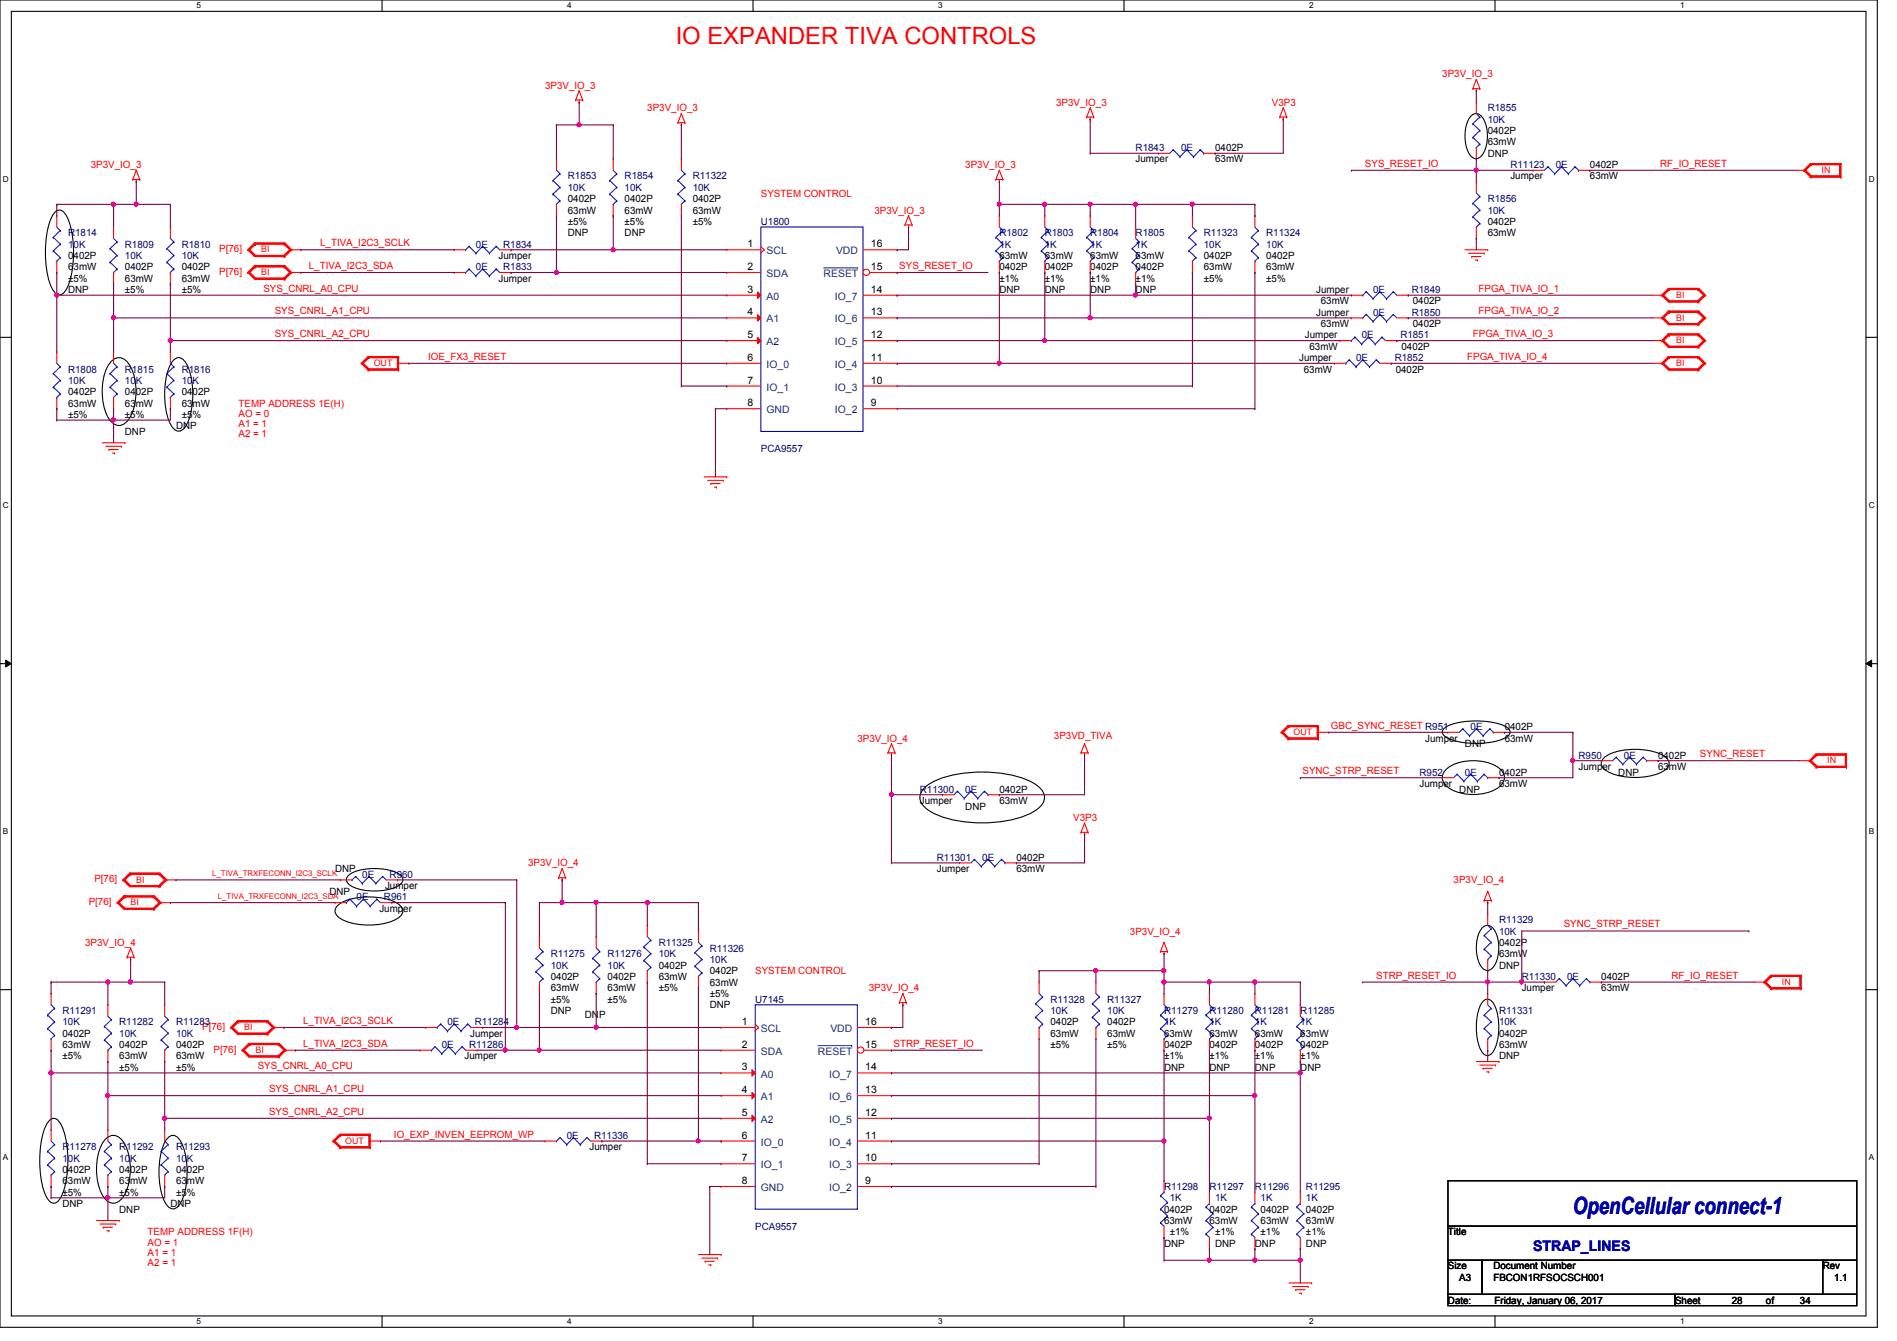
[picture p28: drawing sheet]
<svg xmlns="http://www.w3.org/2000/svg" width="297mm" height="210mm" viewBox="0 0 297 210" stroke-linecap="round" stroke-linejoin="round" font-family="sans-serif">
<defs><g id="words">
<text font-size="3.7" fill="#f00" x="105.8" y="6.9">IO EXPANDER TIVA CONTROLS</text>
<text font-size="3.7" fill="#00f" x="246.3" y="190.2">OpenCellular connect-1</text>
<text font-size="2.3" fill="#00f" x="240" y="195.9">STRAP_LINES</text>
<g font-size="1.6" fill="#f00">
<text x="85.3" y="13.9">3P3V_IO_3</text>
<text x="101.3" y="17.4">3P3V_IO_3</text>
<text x="165.4" y="16.6">3P3V_IO_3</text>
<text x="199.1" y="16.6">V3P3</text>
<text x="225.8" y="12.1">3P3V_IO_3</text>
<text x="14.2" y="26.3">3P3V_IO_3</text>
<text x="151.1" y="26.3">3P3V_IO_3</text>
<text x="213.7" y="26.1">SYS_RESET_IO</text>
<text x="259.9" y="26.1">RF_IO_RESET</text>
<text x="119.1" y="30.8">SYSTEM CONTROL</text>
<text x="136.9" y="33.4">3P3V_IO_3</text>
<text x="34.3" y="39.5">P[76]</text>
<text x="50.1" y="38.6">L_TIVA_I2C3_SCLK</text>
<text x="34.3" y="43.1">P[76]</text>
<text x="41.2" y="45.7">SYS_CNRL_A0_CPU</text>
<text x="48.3" y="42.1">L_TIVA_I2C3_SDA</text>
<text x="140.8" y="42.1">SYS_RESET_IO</text>
<text x="231.5" y="45.7">FPGA_TIVA_IO_1</text>
<text x="43" y="49.2">SYS_CNRL_A1_CPU</text>
<text x="43" y="52.8">SYS_CNRL_A2_CPU</text>
<text x="230.6" y="52.8">FPGA_TIVA_IO_3</text>
<text x="231.5" y="49.2">FPGA_TIVA_IO_2</text>
<text x="67" y="56.3">IOE_FX3_RESET</text>
<text x="229.7" y="56.3">FPGA_TIVA_IO_4</text>
<text x="37.3" y="63.7">TEMP ADDRESS 1E(H)</text>
<text x="37.3" y="65.3">AO = 0</text>
<text x="37.3" y="66.9">A1 = 1</text>
<text x="37.3" y="68.5">A2 = 1</text>
<text x="134.2" y="116.1">3P3V_IO_4</text>
<text x="165" y="115.8">3P3VD_TIVA</text>
<text x="208.4" y="114.1">GBC_SYNC_RESET R951</text>
<text x="266.1" y="118.6">SYNC_RESET</text>
<text x="203.9" y="121.2">SYNC_STRP_RESET</text>
<text x="168" y="128.6">V3P3</text>
<text x="82.7" y="135.7">3P3V_IO_4</text>
<text x="13.9" y="141.7">P[76]</text>
<text x="14.8" y="138.2">P[76]</text>
<text x="227.6" y="138.3">3P3V_IO_4</text>
<text x="13.3" y="148.1">3P3V_IO_4</text>
<text x="176.9" y="146.3">3P3V_IO_4</text>
<text x="244.8" y="145.2">SYNC_STRP_RESET</text>
<text x="118.2" y="152.6">SYSTEM CONTROL</text>
<text x="136" y="155.2">3P3V_IO_4</text>
<text x="215.5" y="153.2">STRP_RESET_IO</text>
<text x="261.7" y="153.2">RF_IO_RESET</text>
<text x="31.7" y="161.3">P[76]</text>
<text x="47.5" y="160.4">L_TIVA_I2C3_SCLK</text>
<text x="33.4" y="164.8">P[76]</text>
<text x="40.3" y="167.5">SYS_CNRL_A0_CPU</text>
<text x="47.5" y="163.9">L_TIVA_I2C3_SDA</text>
<text x="139.9" y="163.9">STRP_RESET_IO</text>
<text x="42.1" y="171">SYS_CNRL_A1_CPU</text>
<text x="42.1" y="174.6">SYS_CNRL_A2_CPU</text>
<text x="61.7" y="178.1">IO_EXP_INVEN_EEPROM_WP</text>
<text x="23.1" y="193.5">TEMP ADDRESS 1F(H)</text>
<text x="23.1" y="195.1">AO = 1</text>
<text x="23.1" y="196.7">A1 = 1</text>
<text x="23.1" y="198.3">A2 = 1</text>
</g>
<g font-size="1.6" fill="#000080">
<text x="232.9" y="17.4">R1855</text>
<text x="177.8" y="23.7">R1843</text>
<text x="184.9" y="23.7">0E</text>
<text x="232.9" y="19.2">10K</text>
<text x="88.9" y="28.1">R1853</text>
<text x="88.9" y="29.9">10K</text>
<text x="97.8" y="28.1">R1854</text>
<text x="97.8" y="29.9">10K</text>
<text x="108.5" y="28.1">R11322</text>
<text x="108.5" y="29.9">10K</text>
<text x="236.5" y="26.3">R11123</text>
<text x="243.6" y="26.3">0E</text>
<text x="119.1" y="35.2">U1800</text>
<text x="232.9" y="31.7">R1856</text>
<text x="232.9" y="33.4">10K</text>
<text x="10.7" y="37">R1814</text>
<text x="10.7" y="38.8">10K</text>
<text x="19.6" y="38.8">R1809</text>
<text x="19.6" y="40.6">10K</text>
<text x="28.4" y="38.8">R1810</text>
<text x="28.4" y="40.6">10K</text>
<text x="74.5" y="38.8">0E</text>
<text x="78.8" y="38.8">R1834</text>
<text x="156.5" y="37">R1802</text>
<text x="156.5" y="38.8">1K</text>
<text x="163.6" y="37">R1803</text>
<text x="163.6" y="38.8">1K</text>
<text x="170.7" y="37">R1804</text>
<text x="170.7" y="38.8">1K</text>
<text x="177.8" y="37">R1805</text>
<text x="177.8" y="38.8">1K</text>
<text x="188.5" y="37">R11323</text>
<text x="188.5" y="38.8">10K</text>
<text x="198.2" y="37">R11324</text>
<text x="198.2" y="38.8">10K</text>
<text x="74.5" y="42.3">0E</text>
<text x="78.8" y="42.3">R1833</text>
<text x="215" y="45.9">0E</text>
<text x="221" y="45.9">R1849</text>
<text x="213.2" y="53">0E</text>
<text x="215" y="49.4">0E</text>
<text x="219.2" y="53">R1851</text>
<text x="221" y="49.4">R1850</text>
<text x="10.7" y="58.3">R1808</text>
<text x="19.6" y="58.3">R1815</text>
<text x="28.4" y="58.3">R1816</text>
<text x="212.3" y="56.6">0E</text>
<text x="218.4" y="56.6">R1852</text>
<text x="10.7" y="60.1">10K</text>
<text x="19.6" y="60.1">10K</text>
<text x="28.4" y="60.1">10K</text>
<text x="119.1" y="70.8">PCA9557</text>
<text x="230.2" y="114.3">0E</text>
<text x="247.1" y="118.8">R950</text>
<text x="254.3" y="118.8">0E</text>
<text x="144" y="124.1">R11300</text>
<text x="151.1" y="124.1">0E</text>
<text x="222.2" y="121.5">R952</text>
<text x="229.4" y="121.5">0E</text>
<text x="56.7" y="137.5">0E</text>
<text x="61" y="137.5">R960</text>
<text x="146.7" y="134.8">R11301</text>
<text x="153.8" y="134.8">0E</text>
<text x="55.8" y="141">0E</text>
<text x="60.1" y="141">R961</text>
<text x="86.2" y="149.9">R11275</text>
<text x="95.1" y="149.9">R11276</text>
<text x="103.1" y="148.1">R11325</text>
<text x="103.1" y="149.9">10K</text>
<text x="111.1" y="149">R11326</text>
<text x="234.7" y="144.6">R11329</text>
<text x="234.7" y="146.3">10K</text>
<text x="86.2" y="151.7">10K</text>
<text x="95.1" y="151.7">10K</text>
<text x="111.1" y="150.8">10K</text>
<text x="238.3" y="153.5">R11330</text>
<text x="245.4" y="153.5">0E</text>
<text x="9.8" y="158.8">R11291</text>
<text x="9.8" y="160.6">10K</text>
<text x="18.7" y="160.6">R11282</text>
<text x="27.6" y="160.6">R11283</text>
<text x="70.1" y="160.6">0E</text>
<text x="74.3" y="160.6">R11284</text>
<text x="118.2" y="157">U7145</text>
<text x="164.5" y="157">R11328</text>
<text x="164.5" y="158.8">10K</text>
<text x="173.4" y="157">R11327</text>
<text x="173.4" y="158.8">10K</text>
<text x="182.2" y="158.8">R11279</text>
<text x="182.2" y="160.6">1K</text>
<text x="189.4" y="158.8">R11280</text>
<text x="189.4" y="160.6">1K</text>
<text x="196.5" y="158.8">R11281</text>
<text x="196.5" y="160.6">1K</text>
<text x="203.6" y="158.8">R11285</text>
<text x="203.6" y="160.6">1K</text>
<text x="234.7" y="158.8">R11331</text>
<text x="234.7" y="160.6">10K</text>
<text x="18.7" y="162.3">10K</text>
<text x="27.6" y="162.3">10K</text>
<text x="69.2" y="164.1">0E</text>
<text x="73.4" y="164.1">R11286</text>
<text x="88.7" y="178.4">0E</text>
<text x="93" y="178.4">R11336</text>
<text x="9.8" y="180.1">R11278</text>
<text x="9.8" y="181.9">10K</text>
<text x="18.7" y="180.1">R11292</text>
<text x="18.7" y="181.9">10K</text>
<text x="27.6" y="180.1">R11293</text>
<text x="27.6" y="181.9">10K</text>
<text x="182.2" y="186.4">R11298</text>
<text x="183.1" y="188.1">1K</text>
<text x="189.4" y="186.4">R11297</text>
<text x="190.2" y="188.1">1K</text>
<text x="196.5" y="186.4">R11296</text>
<text x="197.4" y="188.1">1K</text>
<text x="204.5" y="186.4">R11295</text>
<text x="204.5" y="188.1">1K</text>
<text x="118.2" y="192.6">PCA9557</text>
</g>
<g font-size="1.6">
<text x="190.2" y="23.7">0402P</text>
<text x="232.9" y="21">0402P</text>
<text x="232.9" y="22.8">63mW</text>
<text x="177.8" y="25.4">Jumper</text>
<text x="190.2" y="25.4">63mW</text>
<text x="232.9" y="24.6">DNP</text>
<text x="236.5" y="28.1">Jumper</text>
<text x="248.9" y="26.3">0402P</text>
<text x="248.9" y="28.1">63mW</text>
<text x="88.9" y="31.7">0402P</text>
<text x="88.9" y="33.4">63mW</text>
<text x="88.9" y="35.2">±5%</text>
<text x="97.8" y="31.7">0402P</text>
<text x="97.8" y="33.4">63mW</text>
<text x="97.8" y="35.2">±5%</text>
<text x="108.5" y="31.7">0402P</text>
<text x="108.5" y="33.4">63mW</text>
<text x="108.5" y="35.2">±5%</text>
<text x="232.9" y="35.2">0402P</text>
<text x="10.7" y="40.6">0402P</text>
<text x="78.1" y="40.6">Jumper</text>
<text x="88.9" y="37">DNP</text>
<text x="97.8" y="37">DNP</text>
<text x="117" y="38.7">1</text>
<text x="136.4" y="38.7">16</text>
<text x="156.5" y="40.6">63mW</text>
<text x="163.6" y="40.6">63mW</text>
<text x="170.7" y="40.6">63mW</text>
<text x="177.8" y="40.6">63mW</text>
<text x="188.5" y="40.6">0402P</text>
<text x="198.2" y="40.6">0402P</text>
<text x="232.9" y="37">63mW</text>
<text x="10.7" y="42.3">63mW</text>
<text x="10.7" y="44.1">±5%</text>
<text x="10.7" y="45.9">DNP</text>
<text x="19.6" y="42.3">0402P</text>
<text x="19.6" y="44.1">63mW</text>
<text x="19.6" y="45.9">±5%</text>
<text x="28.4" y="42.3">0402P</text>
<text x="28.4" y="44.1">63mW</text>
<text x="28.4" y="45.9">±5%</text>
<text x="78.1" y="44.1">Jumper</text>
<text x="117" y="42.3">2</text>
<text x="117" y="45.8">3</text>
<text x="136.4" y="45.8">14</text>
<text x="136.4" y="42.3">15</text>
<text x="156.5" y="42.3">0402P</text>
<text x="156.5" y="44.1">±1%</text>
<text x="156.5" y="45.9">DNP</text>
<text x="163.6" y="42.3">0402P</text>
<text x="163.6" y="44.1">±1%</text>
<text x="163.6" y="45.9">DNP</text>
<text x="170.7" y="42.3">0402P</text>
<text x="170.7" y="44.1">±1%</text>
<text x="170.7" y="45.9">DNP</text>
<text x="177.8" y="42.3">0402P</text>
<text x="177.8" y="44.1">±1%</text>
<text x="177.8" y="45.9">DNP</text>
<text x="188.5" y="42.3">63mW</text>
<text x="188.5" y="44.1">±5%</text>
<text x="198.2" y="42.3">63mW</text>
<text x="198.2" y="44.1">±5%</text>
<text x="206.1" y="45.9">Jumper</text>
<text x="206.8" y="47.7">63mW</text>
<text x="221.2" y="47.7">0402P</text>
<text x="117" y="49.4">4</text>
<text x="117" y="53">5</text>
<text x="136.4" y="53">12</text>
<text x="136.4" y="49.4">13</text>
<text x="204.3" y="53">Jumper</text>
<text x="206.1" y="49.4">Jumper</text>
<text x="206.8" y="51.2">63mW</text>
<text x="221.2" y="51.2">0402P</text>
<text x="117" y="56.5">6</text>
<text x="136.4" y="56.5">11</text>
<text x="203.4" y="56.6">Jumper</text>
<text x="204.1" y="58.3">63mW</text>
<text x="205" y="54.8">63mW</text>
<text x="218.5" y="58.3">0402P</text>
<text x="219.4" y="54.8">0402P</text>
<text x="10.7" y="61.9">0402P</text>
<text x="10.7" y="63.7">63mW</text>
<text x="10.7" y="65.4">±5%</text>
<text x="19.6" y="61.9">0402P</text>
<text x="19.6" y="63.7">63mW</text>
<text x="19.6" y="65.4">±5%</text>
<text x="28.4" y="61.9">0402P</text>
<text x="28.4" y="63.7">63mW</text>
<text x="28.4" y="65.4">±5%</text>
<text x="117" y="60.1">7</text>
<text x="117" y="63.6">8</text>
<text x="136.4" y="63.6">9</text>
<text x="136.4" y="60.1">10</text>
<text x="19.6" y="68.1">DNP</text>
<text x="27.6" y="67.2">DNP</text>
<text x="223.1" y="116.1">Jumper</text>
<text x="229.4" y="117">DNP</text>
<text x="235.6" y="114.3">0402P</text>
<text x="235.6" y="116.1">63mW</text>
<text x="259.6" y="118.8">0402P</text>
<text x="144" y="125.9">Jumper</text>
<text x="156.5" y="124.1">0402P</text>
<text x="156.5" y="125.9">63mW</text>
<text x="222.2" y="123.2">Jumper</text>
<text x="228.5" y="124.1">DNP</text>
<text x="234.7" y="121.5">0402P</text>
<text x="234.7" y="123.2">63mW</text>
<text x="247.1" y="120.6">Jumper</text>
<text x="253.4" y="121.5">DNP</text>
<text x="259.6" y="120.6">63mW</text>
<text x="151.1" y="126.8">DNP</text>
<text x="52.5" y="136.6">DNP</text>
<text x="146.7" y="136.6">Jumper</text>
<text x="159.1" y="134.8">0402P</text>
<text x="159.1" y="136.6">63mW</text>
<text x="51.6" y="140.1">DNP</text>
<text x="59.4" y="142.8">Jumper</text>
<text x="60.3" y="139.2">Jumper</text>
<text x="234.7" y="148.1">0402P</text>
<text x="234.7" y="149.9">63mW</text>
<text x="86.2" y="153.5">0402P</text>
<text x="86.2" y="155.2">63mW</text>
<text x="95.1" y="153.5">0402P</text>
<text x="95.1" y="155.2">63mW</text>
<text x="103.1" y="151.7">0402P</text>
<text x="103.1" y="153.5">63mW</text>
<text x="103.1" y="155.2">±5%</text>
<text x="111.1" y="152.6">0402P</text>
<text x="111.1" y="154.3">63mW</text>
<text x="234.7" y="151.7">DNP</text>
<text x="238.3" y="155.2">Jumper</text>
<text x="250.7" y="153.5">0402P</text>
<text x="250.7" y="155.2">63mW</text>
<text x="86.2" y="157">±5%</text>
<text x="86.2" y="158.8">DNP</text>
<text x="91.6" y="159.3">DNP</text>
<text x="95.1" y="157">±5%</text>
<text x="111.1" y="156.1">±5%</text>
<text x="111.1" y="157.9">DNP</text>
<text x="116.1" y="160.5">1</text>
<text x="135.5" y="160.5">16</text>
<text x="164.5" y="160.6">0402P</text>
<text x="173.4" y="160.6">0402P</text>
<text x="9.8" y="162.3">0402P</text>
<text x="9.8" y="164.1">63mW</text>
<text x="9.8" y="165.9">±5%</text>
<text x="18.7" y="164.1">0402P</text>
<text x="18.7" y="165.9">63mW</text>
<text x="18.7" y="167.7">±5%</text>
<text x="27.6" y="164.1">0402P</text>
<text x="27.6" y="165.9">63mW</text>
<text x="27.6" y="167.7">±5%</text>
<text x="72.7" y="165.9">Jumper</text>
<text x="73.6" y="162.3">Jumper</text>
<text x="116.1" y="164.1">2</text>
<text x="116.1" y="167.6">3</text>
<text x="135.5" y="167.6">14</text>
<text x="135.5" y="164.1">15</text>
<text x="164.5" y="162.3">63mW</text>
<text x="164.5" y="164.1">±5%</text>
<text x="173.4" y="162.3">63mW</text>
<text x="173.4" y="164.1">±5%</text>
<text x="182.2" y="164.1">0402P</text>
<text x="182.2" y="162.3">63mW</text>
<text x="182.2" y="165.9">±1%</text>
<text x="182.2" y="167.7">DNP</text>
<text x="189.4" y="164.1">0402P</text>
<text x="189.4" y="162.3">63mW</text>
<text x="189.4" y="165.9">±1%</text>
<text x="189.4" y="167.7">DNP</text>
<text x="196.5" y="164.1">0402P</text>
<text x="196.5" y="162.3">63mW</text>
<text x="196.5" y="165.9">±1%</text>
<text x="196.5" y="167.7">DNP</text>
<text x="203.6" y="164.1">0402P</text>
<text x="203.6" y="162.3">63mW</text>
<text x="203.6" y="165.9">±1%</text>
<text x="203.6" y="167.7">DNP</text>
<text x="234.7" y="162.3">0402P</text>
<text x="234.7" y="164.1">63mW</text>
<text x="234.7" y="165.9">DNP</text>
<text x="116.1" y="171.2">4</text>
<text x="135.5" y="171.2">13</text>
<text x="116.1" y="174.8">5</text>
<text x="116.1" y="178.3">6</text>
<text x="135.5" y="178.3">11</text>
<text x="135.5" y="174.8">12</text>
<text x="9.8" y="183.7">0402P</text>
<text x="9.8" y="185.5">63mW</text>
<text x="18.7" y="183.7">0402P</text>
<text x="18.7" y="185.5">63mW</text>
<text x="27.6" y="183.7">0402P</text>
<text x="27.6" y="185.5">63mW</text>
<text x="92.3" y="180.1">Jumper</text>
<text x="116.1" y="181.9">7</text>
<text x="116.1" y="185.4">8</text>
<text x="135.5" y="185.4">9</text>
<text x="135.5" y="181.9">10</text>
<text x="9.8" y="187.2">±5%</text>
<text x="9.8" y="189">DNP</text>
<text x="18.7" y="187.2">±5%</text>
<text x="18.7" y="189.9">DNP</text>
<text x="26.7" y="189">DNP</text>
<text x="27.6" y="187.2">±5%</text>
<text x="182.2" y="189.9">0402P</text>
<text x="182.2" y="191.7">63mW</text>
<text x="189.4" y="189.9">0402P</text>
<text x="189.4" y="191.7">63mW</text>
<text x="197.4" y="189.9">0402P</text>
<text x="197.4" y="191.7">63mW</text>
<text x="204.5" y="189.9">0402P</text>
<text x="204.5" y="191.7">63mW</text>
<text x="182.2" y="195.2">DNP</text>
<text x="183.1" y="193.5">±1%</text>
<text x="190.2" y="193.5">±1%</text>
<text x="190.2" y="195.2">DNP</text>
<text x="196.5" y="195.2">DNP</text>
<text x="197.4" y="193.5">±1%</text>
<text x="204.5" y="193.5">±1%</text>
<text x="204.5" y="195.2">DNP</text>
<text x="226.7" y="193.5">Title</text>
<text x="226.7" y="198.8">Size</text>
<text x="228.5" y="200.6">A3</text>
<text x="233.8" y="198.8">Document Number</text>
<text x="233.8" y="200.6">FBCON1RFSOCSCH001</text>
<text x="285.4" y="198.8">Rev</text>
<text x="287.1" y="200.6">1.1</text>
<text x="226.7" y="204.1">Date:</text>
<text x="234" y="204.1">Friday, January 06, 2017</text>
<text x="262.3" y="204.1">Sheet</text>
<text x="271.1" y="204.1">28</text>
<text x="276.5" y="204.1">of</text>
<text x="281.8" y="204.1">34</text>
</g>
<g font-size="1.6" fill="#004080">
<text x="120" y="39.8">SCL</text>
<text x="130.9" y="39.8">VDD</text>
<text x="120" y="43.4">SDA</text>
<text x="120" y="46.9">A0</text>
<text x="128.9" y="43.4">RESET</text>
<text x="130.7" y="46.9">IO_7</text>
<text x="120" y="50.5">A1</text>
<text x="130.7" y="50.5">IO_6</text>
<text x="120" y="54.1">A2</text>
<text x="120" y="57.6">IO_0</text>
<text x="130.7" y="57.6">IO_4</text>
<text x="130.7" y="54.1">IO_5</text>
<text x="120" y="61.2">IO_1</text>
<text x="120" y="64.7">GND</text>
<text x="130.7" y="64.7">IO_2</text>
<text x="130.7" y="61.2">IO_3</text>
<text x="119.1" y="161.6">SCL</text>
<text x="130" y="161.6">VDD</text>
<text x="119.1" y="165.2">SDA</text>
<text x="128.1" y="165.2">RESET</text>
<text x="119.1" y="168.7">A0</text>
<text x="119.1" y="172.3">A1</text>
<text x="129.8" y="172.3">IO_6</text>
<text x="129.8" y="168.7">IO_7</text>
<text x="119.1" y="175.9">A2</text>
<text x="119.1" y="179.4">IO_0</text>
<text x="129.8" y="179.4">IO_4</text>
<text x="129.8" y="175.9">IO_5</text>
<text x="119.1" y="183">IO_1</text>
<text x="129.8" y="183">IO_3</text>
<text x="119.1" y="186.5">GND</text>
<text x="129.8" y="186.5">IO_2</text>
</g>
<g font-size="1.4" fill="#f00">
<text x="285.2" y="27.1">IN</text>
<text x="40.9" y="39.5">BI</text>
<text x="40.9" y="43.1">BI</text>
<text x="262.4" y="46.7">BI</text>
<text x="262.4" y="50.2">BI</text>
<text x="262.4" y="53.8">BI</text>
<text x="58.5" y="57.3">OUT</text>
<text x="262.4" y="57.3">BI</text>
<text x="202.5" y="115.1">OUT</text>
<text x="286.1" y="119.5">IN</text>
<text x="20.4" y="141.8">BI</text>
<text x="21.3" y="138.2">BI</text>
<text x="279" y="154.2">IN</text>
<text x="38.2" y="161.3">BI</text>
<text x="40" y="164.9">BI</text>
<text x="54.1" y="179.1">OUT</text>
</g>
<g font-size="1.3">
<text x="30.8" y="1.3">5</text>
<text x="88.8" y="1.3">4</text>
<text x="146.9" y="1.3">3</text>
<text x="205" y="1.3">2</text>
<text x="263.1" y="1.3">1</text>
<text x=".5" y="28.4">D</text>
<text x="292.6" y="28.4">D</text>
<text x=".5" y="79.5">C</text>
<text x="292.6" y="79.5">C</text>
<text x=".5" y="130.6">B</text>
<text x="292.6" y="130.6">B</text>
<text x=".5" y="181.7">A</text>
<text x="292.6" y="181.7">A</text>
<text x="30.8" y="207.4">5</text>
<text x="88.8" y="207.4">4</text>
<text x="146.9" y="207.4">3</text>
<text x="205" y="207.4">2</text>
<text x="263.1" y="207.4">1</text>
</g>
<g font-size="1.2" fill="#f00">
<text x="33.2" y="137.2">L_TIVA_TRXFECONN_I2C3_SCLK</text>
<text x="34.1" y="140.8">L_TIVA_TRXFECONN_I2C3_SDA</text>
</g>
</g></defs>
<path d="M0 0h293.9v207.9h-293.9zM1.8 1.8h290.3v204.3h-290.3z" fill="none" stroke="#000" stroke-width=".17"/>
<g fill="#fff">
<path d="M30.8 .2h.7v1.4h-.7z"/>
<path d="M30.8 206.2h.7v1.4h-.7z"/>
</g>
<path d="M59.8 0v1.8M59.8 206.1v1.8" fill="none" stroke="#000" stroke-width=".17"/>
<g fill="#fff">
<path d="M88.8 .2h.7v1.4h-.7z"/>
<path d="M88.8 206.2h.7v1.4h-.7z"/>
</g>
<path d="M117.9 0v1.8M117.9 206.1v1.8" fill="none" stroke="#000" stroke-width=".17"/>
<g fill="#fff">
<path d="M146.9 .2h.7v1.4h-.7z"/>
<path d="M146.9 206.2h.7v1.4h-.7z"/>
</g>
<path d="M176 0v1.8M176 206.1v1.8" fill="none" stroke="#000" stroke-width=".17"/>
<g fill="#fff">
<path d="M205 .2h.7v1.4h-.7z"/>
<path d="M205 206.2h.7v1.4h-.7z"/>
</g>
<path d="M234.1 0v1.8M234.1 206.1v1.8" fill="none" stroke="#000" stroke-width=".17"/>
<g fill="#fff">
<path d="M263.1 .2h.6v1.4h-.6z"/>
<path d="M263.1 206.2h.6v1.4h-.6z"/>
<path d="M.5 27.3h.9v1.4h-.9z"/>
<path d="M292.6 27.3h.9v1.4h-.9z"/>
<path d="M.5 78.4h.9v1.4h-.9z"/>
<path d="M292.6 78.4h.9v1.4h-.9z"/>
</g>
<path d="M0 52.8h1.8M292.1 52.8h1.8" fill="none" stroke="#000" stroke-width=".17"/>
<g fill="#fff">
<path d="M.5 129.5h.8v1.4h-.8z"/>
<path d="M292.6 129.5h.8v1.4h-.8z"/>
</g>
<path d="M0 103.9h1.8M292.1 103.9h1.8" fill="none" stroke="#000" stroke-width=".17"/>
<path d="M.9 103.4l.9 .5-.9 .5zM292.1 103.9l.9-.5v1z" fill="#000"/>
<path d="M.9 103.4l.9 .5-.9 .5zM292.1 103.9l.9-.5v1z" fill="none" stroke="#000" stroke-width=".16"/>
<g fill="#fff">
<path d="M.5 180.5h.8v1.4h-.8z"/>
<path d="M292.6 180.5h.8v1.4h-.8z"/>
</g>
<g fill="none" stroke="#000" stroke-width=".17">
<path d="M230.3 18.1a1.12 1.12 0 0 1 1.9 .4 5.8 5.8 0 0 1-.3 6 1.1 1.1 0 0 1-1.9-.4 5.9 5.9 0 0 1 .3-6zM8.5 33.3a.91 .91 0 0 1 1.6 0 9.4 9.4 0 0 1 1.4 5 14.5 14.5 0 0 1-1.1 7 1.08 1.08 0 0 1-.8 .8 1.08 1.08 0 0 1-1.1-.3 9.4 9.4 0 0 1-1.4-5.1 14.6 14.6 0 0 1 1.1-6.9zM17.6 56.4a1.61 1.61 0 0 1 2.5 .5 8.9 8.9 0 0 1 0 8.8 1.67 1.67 0 0 1-1.5 .9 1.67 1.67 0 0 1-1.5-.9 9 9 0 0 1 0-8.8zM27.2 56.4a1.11 1.11 0 0 1 1.9 .4 11.8 11.8 0 0 1 0 9.9 1.17 1.17 0 0 1-1.1 .8 1.17 1.17 0 0 1-1.1-.8 11.9 11.9 0 0 1 0-9.9zM226.2 114a11.3 11.3 0 0 1 7-1 5.3 5.3 0 0 1 3.1 1.3l.1 .3a1.88 1.88 0 0 1-1.5 1.3 13.1 13.1 0 0 1-8.2-.3l-.8-.6-.1-.4 .1-.3zM251.1 118.7a7.5 7.5 0 0 1 4.9-1.4 7.7 7.7 0 0 1 4.9 1.4 1.07 1.07 0 0 1 0 1.7 8.2 8.2 0 0 1-6 1.3 5.3 5.3 0 0 1-4.1-1.7l-.1-.5 .1-.4zM54.6 137.1a8.2 8.2 0 0 1 6.5-.8 2.92 2.92 0 0 1 1.9 1.1 1.04 1.04 0 0 1-.7 1.3 9 9 0 0 1-7.3 0 1 1 0 0 1-.4-1.6zM144.9 123.2a11.8 11.8 0 0 1 6-2.1 20.1 20.1 0 0 1 10.2 1.2 4.2 4.2 0 0 1 2.3 2 2 2 0 0 1-.8 2.2 12.8 12.8 0 0 1-7.4 2.3 17.5 17.5 0 0 1-9.6-1.8 2.49 2.49 0 0 1-1.5-2.7l.3-.6zM226.2 120.7a6.2 6.2 0 0 1 5.4-1.5 4.5 4.5 0 0 1 3.8 2 1.76 1.76 0 0 1-.7 2 7.5 7.5 0 0 1-8.1 0 1.73 1.73 0 0 1-.4-2.5zM0 155h1.8M52.9 141.8a7.5 7.5 0 0 1 4.8-1.3 7.7 7.7 0 0 1 5 1.3 1.07 1.07 0 0 1 0 1.7 8.2 8.2 0 0 1-6 1.3 5.3 5.3 0 0 1-4.1-1.7l-.1-.4 .1-.5zM232.1 145.3a1.12 1.12 0 0 1 1.9 .4 5.8 5.8 0 0 1-.3 5.9 1.1 1.1 0 0 1-1.9-.4 5.9 5.9 0 0 1 .3-5.9z"/>
<path d="M232.2 156.8a.96 .96 0 0 1 1-.3 .96 .96 0 0 1 .7 .7 9 9 0 0 1 0 7.4 1.02 1.02 0 0 1-1 .7 1.02 1.02 0 0 1-1-.7 9.3 9.3 0 0 1 0-7.4zM292.1 155h1.8M7.7 175.5a.91 .91 0 0 1 1.5 0 9.4 9.4 0 0 1 1.4 5.1 14.5 14.5 0 0 1-1.1 6.9 1.08 1.08 0 0 1-.8 .8 1.08 1.08 0 0 1-1-.3 9.4 9.4 0 0 1-1.4-5 14.6 14.6 0 0 1 1-7zM16.7 178.2a1.61 1.61 0 0 1 2.5 .5 8.9 8.9 0 0 1 0 8.8 1.67 1.67 0 0 1-1.5 .9 1.67 1.67 0 0 1-1.4-.9 9 9 0 0 1 0-8.8zM26.3 178.2a1.11 1.11 0 0 1 1.9 .4 11.8 11.8 0 0 1 0 9.9 1.17 1.17 0 0 1-1.1 .8 1.17 1.17 0 0 1-1.1-.8 11.9 11.9 0 0 1 0-9.9zM226.7 184.9h64v7.1h-64zM226.7 192h64v5.4h-64zM226.7 197.4h5.3v5.3h-5.3zM232 197.4h53.4v5.3h-53.4zM285.4 197.4h5.3v5.3h-5.3zM226.7 202.7h35.6v1.8h-35.6zM262.3 202.7h28.4v1.8h-28.4z"/>
</g>
<g fill="none" stroke="#f00" stroke-width=".17">
<path d="M90.1 15.7h.1M90.1 15.7h1.1M90.7 16h.1M90.7 14.2h.1M90.7 15.7v.3M90.7 14.2l-.6 1.5M90.7 14.2l.5 1.5M91.2 15.7h.1M106.1 19.2h.1M106.1 19.2h1.1M106.7 19.6h.1M106.7 17.8h.1"/>
<path d="M106.7 19.2v.4M106.7 17.8l-.6 1.4M106.7 17.8l.5 1.4M107.2 19.2h.1M170.1 18.3h.1M170.1 18.3h1.1M170.7 18.7h.1M170.7 16.9h.1M170.7 18.3v.4M170.7 16.9l-.6 1.4M170.7 16.9l.5 1.4M171.2 18.3h.1"/>
<path d="M200.4 18.3h.1M200.4 18.3h1.1M200.9 18.7h.1M200.9 16.9h.1M200.9 18.3v.4M200.9 16.9l-.5 1.4M200.9 16.9l.6 1.4M201.5 18.3h.1M230.6 13.9h.1M230.6 13.9h1.1M231.1 14.2h.1M231.1 12.4h.1"/>
<path d="M231.1 13.9v.3M231.1 12.4l-.5 1.5M231.1 12.4l.6 1.5M231.7 13.9h.1M20.8 28.1h.1M20.8 28.1h1.1M21.3 28.4h.1M21.3 26.7h.1M21.3 28.1v.3M21.3 26.7l-.5 1.4M21.3 26.7l.6 1.4M21.9 28.1h.1"/>
<path d="M38.8 39.1h.1M38.8 39.1l1 1.1h4.8M38.9 39.1h.1M38.9 39.1l1.1 .9M38.9 39.1l1.1 1.1M39.1 39.1h.1M39.1 39.1l.9 .9M39.8 38.1h.1M39.8 38.1l-1 1M39.8 38.1h4.8M40 38.2h.1M40 38.1h.1"/>
<path d="M40 38.2l-.9 .9M40 38.2l-1.1 .9M40 38.1l-1.1 1M40 38.2h4.4M44.4 38.1h.1M44.4 38.2h.1M44.4 38.1l1.1 1M44.4 38.2l1.1 .9M44.4 38.2l.9 .9M44.6 38.1h.1M44.6 38.1l1.1 1M45.3 39.1h.1"/>
<path d="M45.3 39.1h1.8M45.3 39.1l-.9 .9M45.5 39.1h.1M45.5 39.1l-1.1 1.1M45.5 39.1l-1.1 .9M45.7 39.1h.1M45.7 39.1l-1.1 1.1M71.1 39.1h.1M71.1 39.1h1.8M78.2 39.1h1.8M80 39.1h.1M87.1 24.9h.1"/>
<path d="M87.1 33.8h.1M87.1 24.9v1.8M87.1 32v1.8M141.7 35.2h.1M141.7 35.2h1.1M142.2 35.6h.1M142.2 33.8h.1M142.2 35.2v.4M142.2 33.8l-.5 1.4M142.2 33.8l.6 1.4M142.8 35.2h.1M155.9 28.1h.1"/>
<path d="M155.9 28.1h1.1M156.5 28.4h.1M156.5 26.7h.1M156.5 28.1v.3M156.5 26.7l-.6 1.4M156.5 26.7l.5 1.4M157 28.1h.1M163.6 33.8h.1M163.6 33.8v1.8M196.5 33.8h.1M196.5 33.8v1.8M229.4 39.1h3.5"/>
<path d="M229.9 39.7h2.5M232.4 39.7h.1M232.9 39.1h.1M240 26.7h.1M240 26.7h1.8M247.1 26.7h1.8M248.9 26.7h.1M280.9 26.7h1.8M282.4 26.7h.1M282.4 26.7l1 1M282.5 26.7h.1M282.5 26.7l1.1 1"/>
<path d="M282.5 26.7l1.1 .9M282.7 26.7h.1M282.7 26.7l.9 .9M283.4 25.6h.1M283.4 27.7h.1M283.4 25.6h4.8M283.4 27.7h4.8M283.4 25.6l-1 1.1M283.6 25.8h.1M283.6 27.6h.1M283.6 25.6h.1M283.6 27.7h.1"/>
<path d="M283.6 25.8l-.9 .9M283.6 25.8h4.4M283.6 25.8l-1.1 .9M283.6 27.6h4.4M283.6 25.6l-1.1 1.1M288 25.8h.1M288 27.6h.1M288 25.8v1.8M288.2 25.6h.1M288.2 27.7h.1M288.2 25.6v2.1M17.8 55.1h.1"/>
<path d="M17.8 55.1v1.8M26.7 55.1h.1M26.7 55.1v1.8M38.8 42.7h.1M38.8 42.7l1 1h4.8M38.9 42.7h.1M38.9 42.7l1.1 .9M38.9 42.7l1.1 1M39.1 42.7h.1M39.1 42.7l.9 .9M39.8 41.6h.1M39.8 41.6l-1 1.1"/>
<path d="M39.8 41.6h4.8M40 41.8h.1M40 41.6h.1M40 40h4.4M40 41.8l-.9 .9M40 41.8l-1.1 .9M40 41.6l-1.1 1.1M40 43.6h4.4M40 41.8h4.4M44.4 40.2h.1M44.4 40h.1M44.4 43.7h.1"/>
<path d="M44.4 41.6h.1M44.4 43.6h.1M44.4 41.8h.1M44.4 41.6l1.1 1.1M44.4 41.8l1.1 .9M44.4 41.8l.9 .9M44.6 40.2h.1M44.6 43.7h.1M44.6 41.6h.1M44.6 41.6l1.1 1.1M45.3 42.7h.1M45.3 42.7l-.9 .9"/>
<path d="M45.3 42.7h1.8M45.5 42.7h.1M45.5 42.7l-1.1 1M45.5 42.7l-1.1 .9M45.7 42.7h.1M45.7 42.7l-1.1 1M56.6 56.9h.1M56.6 56.9l1 1.1M56.7 56.9h.1M56.7 56.9l1.1 .9M56.7 56.9l1.1 1.1M56.9 56.9h.1"/>
<path d="M56.9 56.9l.9 .9M57.6 55.8h.1M57.6 58h.1M57.6 58h4.8M57.6 55.8h4.8M57.6 55.8l-1 1.1M57.8 56h.1M57.8 55.8h.1M57.8 58h.1M57.8 57.8h.1M57.8 57.8h4.4M57.8 56h4.4"/>
<path d="M57.8 56l-.9 .9M57.8 56l-1.1 .9M57.8 55.8l-1.1 1.1M62.2 56.9h.1M62.2 56h.1M62.2 57.8h.1M62.2 56.9h1.8M62.2 56v1.8M62.4 55.8h.1M62.4 58h.1M62.4 55.8v2.2M71.1 42.7h.1"/>
<path d="M71.1 42.7h1.8M78.2 42.7h1.8M80 42.7h.1M163.6 42.7h.1M163.6 40.9v1.8M196.5 42.7h.1M196.5 40.9v1.8M211.6 49.8h.1M211.6 46.2h.1M211.6 49.8h1.8M211.6 46.2h1.8M218.7 49.8h1.8"/>
<path d="M218.7 46.2h1.8M220.5 49.8h.1M220.5 46.2h.1M230.4 40.2h.1M230.4 40.2h1.5M231 40.7h.3M231.3 40.7h.1M258.7 49.8h1.8M258.7 53.3h1.8M258.7 46.2h1.8M258.7 56.9h1.8M260.1 49.8h.1"/>
<path d="M260.1 53.3h.1M260.1 46.2h.1M260.1 56.9h.1M260.1 49.8l1.1 1h4.8M260.1 53.3l1.1 1.1h4.8M260.1 46.2l1.1 1.1h4.8M260.1 56.9l1.1 1.1h4.8M260.3 49.8h.1M260.3 53.3h.1M260.3 46.2h.1M260.3 56.9h.1M260.3 49.8l1.1 .9"/>
<path d="M260.3 49.8l1.1 1M260.3 53.3l1.1 .9M260.3 53.3l1.1 1.1M260.3 46.2l1.1 .9M260.3 46.2l1.1 1.1M260.3 56.9l1.1 .9M260.3 56.9l1.1 1.1M260.5 49.8h.1M260.5 53.3h.1M260.5 46.2h.1M260.5 56.9h.1M260.5 49.8l.9 .9"/>
<path d="M260.5 53.3l.9 .9M260.5 46.2l.9 .9M260.5 56.9l.9 .9M261.2 48.7h.1M261.2 52.3h.1M261.2 45.2h.1M261.2 55.8h.1M261.2 48.7l-1.1 1.1M261.2 48.7h4.8M261.2 52.3l-1.1 1M261.2 52.3h4.8M261.2 45.2l-1.1 1"/>
<path d="M261.2 45.2h4.8M261.2 55.8l-1.1 1.1M261.2 55.8h4.8M261.4 48.9h.1M261.4 48.7h.1M261.4 52.5h.1M261.4 52.3h.1M261.4 45.3h.1M261.4 45.2h.1M261.4 56h.1M261.4 55.8h.1M261.4 48.9l-.9 .9"/>
<path d="M261.4 48.9l-1.1 .9M261.4 48.7l-1.1 1.1M261.4 50.7h4.4M261.4 48.9h4.4M261.4 52.5l-.9 .8M261.4 52.5l-1.1 .8M261.4 52.3l-1.1 1M261.4 54.2h4.4M261.4 52.5h4.4M261.4 45.3l-.9 .9M261.4 45.3l-1.1 .9M261.4 45.2l-1.1 1"/>
<path d="M261.4 47.1h4.4M261.4 45.3h4.4M261.4 56l-.9 .9M261.4 56l-1.1 .9M261.4 55.8l-1.1 1.1M261.4 57.8h4.4M261.4 56h4.4M265.8 50.8h.1M265.8 48.7h.1M265.8 50.7h.1M265.8 48.9h.1M265.8 54.4h.1"/>
<path d="M265.8 52.3h.1M265.8 54.2h.1M265.8 52.5h.1M265.8 47.3h.1M265.8 45.2h.1M265.8 47.1h.1M265.8 45.3h.1M265.8 58h.1M265.8 55.8h.1M265.8 57.8h.1M265.8 56h.1M265.8 48.7l1.1 1.1"/>
<path d="M265.8 48.9l1.1 .9M265.8 48.9l.9 .9M265.8 52.3l1.1 1M265.8 52.5l1.1 .8M265.8 52.5l.9 .8M265.8 45.2l1.1 1M265.8 45.3l1.1 .9M265.8 45.3l.9 .9M265.8 55.8l1.1 1.1M265.8 56l1.1 .9M265.8 56l.9 .9M266 50.8h.1"/>
<path d="M266 48.7h.1M266 54.4h.1M266 52.3h.1M266 47.3h.1M266 45.2h.1M266 58h.1M266 55.8h.1M266 48.7l1 1.1M266 52.3l1 1M266 45.2l1 1M266 55.8l1 1.1M266.7 49.8h.1"/>
<path d="M266.7 53.3h.1M266.7 46.2h.1M266.7 56.9h.1M266.7 49.8l-.9 .9M266.7 53.3l-.9 .9M266.7 46.2l-.9 .9M266.7 56.9l-.9 .9M266.9 49.8h.1M266.9 53.3h.1M266.9 46.2h.1M266.9 56.9h.1M266.9 49.8l-1.1 1"/>
<path d="M266.9 49.8l-1.1 .9M266.9 53.3l-1.1 1.1M266.9 53.3l-1.1 .9M266.9 46.2l-1.1 1.1M266.9 46.2l-1.1 .9M266.9 56.9l-1.1 1.1M266.9 56.9l-1.1 .9M267 49.8h.1M267 53.3h.1M267 46.2h.1M267 56.9h.1M267 49.8l-1 1"/>
<path d="M267 53.3l-1 1.1M267 46.2l-1 1.1M267 56.9l-1 1.1M16 69.3h3.6M16.6 69.9h2.4M17.1 70.4h.1M17.1 70.4h1.4M17.6 71h.3M17.8 64h.1M17.8 62.2v1.8M17.9 71h.1M19 69.9h.1"/>
<path d="M19.6 69.3h.1M26.7 64h.1M26.7 62.2v1.8M110.2 74.7h3.6M110.8 75.2h2.4M111.3 75.7h.1M111.3 75.7h1.4M111.8 76.3h.4M112.2 76.3h.1M113.2 75.2h.1M113.8 74.7h.1M139 117.9h.1"/>
<path d="M139 117.9h1.1M139.6 118.2h.1M139.6 116.5h.1M139.6 117.9v.3M139.6 116.5l-.6 1.4M139.6 116.5l.5 1.4M140.1 117.9h.1M169.2 117.9h.1M169.2 117.9h1.1M169.8 118.2h.1M169.8 116.5h.1M169.8 117.9v.3"/>
<path d="M169.8 116.5l-.6 1.4M169.8 116.5l.5 1.4M170.3 117.9h.1M200.6 114.7h.1M200.6 114.7l1 1M200.7 114.7h.1M200.7 114.7l1.1 .9M200.7 114.7l1.1 1M200.9 114.7h.1M200.9 114.7l.9 .9M201.6 113.6h.1M201.6 115.7h.1"/>
<path d="M201.6 113.6h4.8M201.6 115.7h4.8M201.6 113.6l-1 1.1M201.8 113.8h.1M201.8 113.6h.1M201.8 115.7h.1M201.8 115.6h.1M201.8 113.8l-.9 .9M201.8 113.8h4.4M201.8 113.8l-1.1 .9M201.8 113.6l-1.1 1.1M201.8 115.6h4.4"/>
<path d="M206.2 114.7h.1M206.2 113.8h.1M206.2 115.6h.1M206.2 114.7h1.8M206.2 113.8v1.8M206.4 113.6h.1M206.4 115.7h.1M206.4 113.6v2.1M281.8 119.1h1.8M283.3 119.1h.1M283.3 119.1l1 1.1M283.4 119.1h.1"/>
<path d="M283.4 119.1l1.1 1.1M283.4 119.1l1.1 .9M283.6 119.1h.1M283.6 119.1l.9 .9M284.3 118.1h.1M284.3 118.1h4.8M284.3 118.1l-1 1M284.5 118.2h.1M284.5 118.1h.1M284.5 118.2l-.9 .9M284.5 118.2h4.4M284.5 118.2l-1.1 .9"/>
<path d="M284.5 118.1l-1.1 1M288.9 118.2h.1M288.9 118.2v1.8M289.1 118.1h.1M289.1 118.1v2.1M19.2 137.8h.1M19.2 137.8l1.1 1.1h4.8M19.4 137.8h.1M19.4 137.8l1 .9M19.4 137.8l1 1.1M19.6 137.8h.1M19.6 137.8l.8 .9"/>
<path d="M20.3 136.7h.1M20.3 136.7l-1.1 1.1M20.3 136.7h4.8M20.4 136.9h.1M20.4 136.7h.1M20.4 136.9l-.8 .9M20.4 136.9l-1 .9M20.4 136.7l-1 1.1M20.4 138.7h4.5M20.4 136.9h4.5M24.9 138.9h.1M24.9 136.7h.1"/>
<path d="M24.9 138.7h.1M24.9 136.9h.1M24.9 136.7l1.1 1.1M24.9 136.9l1.1 .9M24.9 136.9l.9 .9M25.1 138.9h.1M25.1 136.7h.1M25.1 136.7l1 1.1M25.8 137.8h.1M25.8 137.8l-.9 .9M25.8 137.8h1.8M26 137.8h.1"/>
<path d="M26 137.8l-1.1 1.1M26 137.8l-1.1 .9M26.1 137.8h.1M26.1 137.8l-1 1.1M87.5 137.5h.1M87.5 137.5h1.1M88 137.8h.1M88 136h.1M88 137.5v.3M88 136l-.5 1.5M88 136l.6 1.5M88.6 137.5h.1"/>
<path d="M169.2 130.3h.1M169.2 130.3h1.1M169.8 130.7h.1M169.8 128.9h.1M169.8 130.3v.4M169.8 128.9l-.6 1.4M169.8 128.9l.5 1.4M170.3 130.3h.1M225.8 121.8h.1M225.8 121.8h1.8M232.9 139.6h.1M232.9 139.6l-.5 1.4"/>
<path d="M232.9 139.6l.6 1.4M232.9 121.8h1.8M234.7 121.8h.1M284.3 120.2h.1M284.3 120.2h4.8M284.5 120h.1M284.5 120.2h.1M284.5 120h4.4M288.9 120h.1M289.1 120.2h.1M16.9 157.4h.1M16.9 157.4v1.7"/>
<path d="M18.3 141.4h.1M18.3 141.4l1.1 1h4.8M18.5 141.4h.1M18.5 141.4l1.1 .8M18.5 141.4l1.1 1M18.7 141.4h.1M18.7 141.4l.9 .8M19.4 140.3h.1M19.4 140.3l-1.1 1.1M19.4 140.3h4.8M19.6 140.5h.1M19.6 140.3h.1"/>
<path d="M19.6 140.5l-.9 .9M19.6 140.5l-1.1 .9M19.6 140.3l-1.1 1.1M19.6 142.2h4.4M19.6 140.5h4.4M19.9 149.9h.1M19.9 149.9h1.1M20.4 150.2h.1M20.4 148.5h.1M20.4 149.9v.3M20.4 148.5l-.5 1.4M20.4 148.5l.6 1.4"/>
<path d="M21 149.9h.1M24 142.4h.1M24 140.3h.1M24 142.2h.1M24 140.5h.1M24 140.3l1.1 1.1M24 140.5l1.1 .9M24 140.5l.9 .9M24.2 142.4h.1M24.2 140.3h.1M24.2 140.3l1 1.1M24.9 141.4h.1"/>
<path d="M24.9 141.4l-.9 .8M24.9 141.4h1.8M25.1 141.4h.1M25.1 141.4l-1.1 1M25.1 141.4l-1.1 .8M25.2 141.4h.1M25.2 141.4l-1 1M25.8 157.4h.1M25.8 157.4v1.7M37.2 159.9h.1M37.2 159.9l-1.1 1M37.2 159.9h4.8"/>
<path d="M37.3 159.9h.1M37.3 159.9l-1 1M41.8 159.9h.1M41.8 159.9l1 1M42 159.9h.1M42 159.9l1 1M84.5 146.7h.1M84.5 155.6h.1M84.5 146.7v1.8M84.5 153.8v1.8M93.3 146.7h.1M93.3 155.6h.1"/>
<path d="M93.3 146.7v1.8M93.3 153.8v1.8M101.3 144.9h.1M101.3 153.8h.1M101.3 144.9v1.8M101.3 152v1.8M140.8 157h.1M140.8 157h1.1M141.4 157.4h.1M141.4 155.6h.1M141.4 157v.4M141.4 155.6l-.6 1.4"/>
<path d="M141.4 155.6l.5 1.4M141.9 157h.1M162.7 153.8h.1M162.7 153.8v1.8M171.6 153.8h.1M171.6 153.8v1.8M181.7 149h.1M181.7 149h1.1M182.2 149.4h.1M182.2 147.6h.1M182.2 149v.4M182.2 147.6l-.5 1.4"/>
<path d="M182.2 147.6l.6 1.4M182.8 149h.1M203.6 157.4h.1M203.6 157.4v1.7M232.4 141h.1M232.4 141h1.1M232.9 141.4h.1M232.9 143.1h.1M232.9 152h.1M232.9 141v.4M232.9 143.1v1.8M232.9 150.2v1.8"/>
<path d="M233.5 141h.1M241.8 153.8h.1M241.8 153.8h1.8M248.9 153.8h1.8M250.7 153.8h.1M274.7 153.8h1.8M276.1 153.8h.1M276.1 153.8l1.1 1.1M276.3 153.8h.1M276.3 153.8l1.1 1.1M276.3 153.8l1.1 .9M276.5 153.8h.1"/>
<path d="M276.5 153.8l.9 .9M277.2 152.7h.1M277.2 154.9h.1M277.2 152.7h4.8M277.2 154.9h4.8M277.2 152.7l-1.1 1.1M277.4 152.9h.1M277.4 154.7h.1M277.4 152.7h.1M277.4 154.9h.1M277.4 152.9l-.9 .9M277.4 152.9h4.4"/>
<path d="M277.4 152.9l-1.1 .9M277.4 154.7h4.4M277.4 152.7l-1.1 1.1M281.8 152.9h.1M281.8 154.7h.1M281.8 152.9v1.8M282 152.7h.1M282 154.9h.1M282 152.7v2.2M16.9 166.2h.1M16.9 176.9h.1M16.9 164.5v1.7"/>
<path d="M16.9 176.9v1.8M25.8 176.9h.1M25.8 166.2h.1M25.8 164.5v1.7M25.8 176.9v1.8M36.1 160.9h.1M36.1 160.9l1.1 1.1h4.8M36.3 160.9h.1M36.3 160.9l1 .9M36.3 160.9l1 1.1M36.4 160.9h.1M36.4 160.9l.9 .9"/>
<path d="M37.3 160h.1M37.3 160l-.9 .9M37.3 160l-1 .9M37.3 161.8h4.5M37.3 160h4.5M37.9 164.5h.1M37.9 164.5l1 1h4.8M38.1 164.5h.1M38.1 164.5l1 .9M38.1 164.5l1 1M38.2 164.5h.1M38.2 164.5l.9 .9"/>
<path d="M38.9 163.4h.1M38.9 163.4l-1 1.1M38.9 163.4h4.8M39.1 163.6h.1M39.1 163.4h.1M39.1 163.6l-.9 .9M39.1 163.6l-1 .9M39.1 163.4l-1 1.1M39.1 165.4h4.5M39.1 163.6h4.5M41.8 162h.1M41.8 161.8h.1"/>
<path d="M41.8 160h.1M41.8 160l1 .9M41.8 160l.9 .9M42 162h.1M42.7 160.9h.1M42.7 160.9l-.9 .9M42.7 160.9h1.7M42.8 160.9h.1M42.8 160.9l-1 1.1M42.8 160.9l-1 .9M43 160.9h.1M43 160.9l-1 1.1"/>
<path d="M43.6 165.5h.1M43.6 163.4h.1M43.6 165.4h.1M43.6 163.6h.1M43.6 163.4l1 1.1M43.6 163.6l1 .9M43.6 163.6l.8 .9M43.7 165.5h.1M43.7 163.4h.1M43.7 163.4l1.1 1.1M44.4 164.5h.1M44.4 164.5l-.8 .9"/>
<path d="M44.4 164.5h1.8M44.6 164.5h.1M44.6 164.5l-1 1M44.6 164.5l-1 .9M44.8 164.5h.1M44.8 164.5l-1.1 1M52.1 178.7h.1M52.1 178.7l1.1 1M52.3 178.7h.1M52.3 178.7l1 .9M52.3 178.7l1 1M52.5 178.7h.1"/>
<path d="M52.5 178.7l.8 .9M53.2 177.6h.1M53.2 179.7h.1M53.2 177.6h4.8M53.2 179.7h4.8M53.2 177.6l-1.1 1.1M53.3 177.8h.1M53.3 177.6h.1M53.3 179.7h.1M53.3 179.6h.1M53.3 177.8l-.8 .9M53.3 177.8h4.5"/>
<path d="M53.3 177.8l-1 .9M53.3 177.6l-1 1.1M53.3 179.6h4.5M57.8 178.7h.1M57.8 177.8h.1M57.8 179.6h.1M57.8 178.7h1.8M57.8 177.8v1.8M58 177.6h.1M58 179.7h.1M58 177.6v2.1M66.7 160.9h.1"/>
<path d="M66.7 160.9h1.8M73.8 160.9h1.8M75.6 160.9h.1M112.9 160.9h.1M112.9 164.5h.1M112.9 160.9h5.3M112.9 164.5h5.3M118.2 161.4h.1M118.2 160.4l.5 .5M118.7 160.9h.1M118.7 160.9l-.5 .5M162.7 162.7h.1"/>
<path d="M162.7 160.9v1.8M171.6 162.7h.1M171.6 160.9v1.8M203.6 166.2h.1M203.6 164.5v1.7M231.1 166.2h3.6M231.7 166.8h2.4M232.2 167.3h.1M232.2 167.3h1.4M232.7 167.9h.4M233.1 167.9h.1M234.1 166.8h.1"/>
<path d="M234.7 166.2h.1M15.1 191.1h3.6M15.7 191.7h2.4M16.2 192.2h.1M16.2 192.2h1.4M16.7 192.7h.4M16.9 185.8h.1M16.9 184v1.8M17.1 192.7h.1M18.1 191.7h.1M18.7 191.1h.1M25.8 185.8h.1"/>
<path d="M25.8 184v1.8M109.3 196.5h3.6M109.9 197h2.5M110.4 197.5h.1M110.4 197.5h1.4M111 198.1h.3M111.3 198.1h.1M112.4 197h.1M112.9 196.5h.1M182.2 193.8h.1M182.2 184.9h.1M182.2 184.9v1.8"/>
<path d="M182.2 192v1.8M189.4 195.6h.1M189.4 186.7h.1M189.4 186.7v1.8M189.4 193.8v1.8M201.8 200.9h3.6M202.4 201.5h2.4M202.9 202h.1M202.9 202h1.4M203.4 202.5h.4M203.8 202.5h.1M204.8 201.5h.1"/>
<path d="M205.4 200.9h.1"/>
</g>
<g fill="none" stroke="#00f" stroke-width=".17">
<path d="M72.9 39.1h.1M73.4 38.6h.1M73.4 38.6l-.5 .5M73.4 38.6l1.1 1.1M74.5 39.7h.1M75.6 38.6h.1M75.6 38.6l-1.1 1.1M75.6 38.6l1 1.1M76.6 39.7h.1M77.7 38.6h.1M77.7 38.6l-1.1 1.1M77.7 38.6l.5 .5"/>
<path d="M86.6 30.4h.1M86.6 28.3h.1M86.6 30.4l1.1 1.1M86.6 28.3l1.1 1M87.1 32h.1M87.1 26.7l.6 .5M87.7 31.5h.1M87.7 29.3h.1M87.7 27.2h.1M87.7 31.5l-.6 .5M87.7 29.3l-1.1 1.1M87.7 27.2l-1.1 1.1"/>
<path d="M163 39.3h.1M163 37.2h.1M163 39.3l1.1 1M163 37.2l1.1 1M163.6 35.6l.5 .5M164.1 38.2h.1M164.1 36.1h.1M164.1 38.2l-1.1 1.1M164.1 36.1l-1.1 1.1M195.9 39.3h.1M195.9 37.2h.1M195.9 39.3l1.1 1"/>
<path d="M195.9 37.2l1.1 1M196.5 35.6l.5 .5M197 38.2h.1M197 36.1h.1M197 38.2l-1.1 1.1M197 36.1l-1.1 1.1M242.4 26.1h.1M242.4 26.1l1 1.1M242.4 26.1l-.6 .6M243.4 27.2h.1M244.5 26.1h.1M244.5 26.1l1 1.1"/>
<path d="M244.5 26.1l-1.1 1.1M245.5 27.2h.1M246.6 26.1h.1M246.6 26.1l.5 .6M246.6 26.1l-1.1 1.1M247.1 26.7h.1M17.2 58.5h.1M17.2 58.5l1.1 1.1M17.8 56.9l.5 .5M18.3 59.6h.1M18.3 57.4h.1M18.3 59.6l-1.1 1"/>
<path d="M18.3 57.4l-1.1 1.1M26.1 58.5h.1M26.1 58.5l1.1 1.1M26.7 56.9l.5 .5M27.2 59.6h.1M27.2 57.4h.1M27.2 59.6l-1.1 1M27.2 57.4l-1.1 1.1M72.9 42.7h.1M73.4 42.1h.1M73.4 42.1l-.5 .6M73.4 42.1l1.1 1.1"/>
<path d="M74.5 43.2h.1M75.6 42.1h.1M75.6 42.1l-1.1 1.1M75.6 42.1l1 1.1M76.6 43.2h.1M77.7 42.1h.1M77.7 42.1l-1.1 1.1M77.7 42.1l.5 .6M163.6 40.9h.1M164.1 40.3h.1M164.1 40.3l-.5 .6M196.5 40.9h.1"/>
<path d="M197 40.3h.1M197 40.3l-.5 .6M213.4 49.8h.1M213.4 46.2h.1M213.9 49.2h.1M213.9 45.7h.1M213.9 49.2l-.5 .6M213.9 49.2l1.1 1.1M213.9 45.7l-.5 .5M213.9 45.7l1.1 1.1M215 50.3h.1M215 46.8h.1"/>
<path d="M216 49.2h.1M216 45.7h.1M216 49.2l-1 1.1M216 49.2l1.1 1.1M216 45.7l-1 1.1M216 45.7l1.1 1.1M217.1 50.3h.1M217.1 46.8h.1M218.1 49.2h.1M218.1 45.7h.1M218.1 49.2l-1 1.1M218.1 49.2l.6 .6"/>
<path d="M218.1 45.7l-1 1.1M218.1 45.7l.6 .5M17.2 60.6h.1M17.2 60.6l1.1 1.1M17.8 62.2h.1M18.3 61.7h.1M18.3 61.7l-.5 .5M26.1 60.6h.1M26.1 60.6l1.1 1.1M26.7 62.2h.1M27.2 61.7h.1M27.2 61.7l-.5 .5"/>
<path d="M228.1 121.2h.1M228.1 121.2l1.1 1.1M228.1 121.2l-.5 .6M229.2 122.3h.1M230.3 121.2h.1M230.3 121.2l1 1.1M230.3 121.2l-1.1 1.1M231.3 122.3h.1M232.4 121.2h.1M232.4 121.2l.5 .6M232.4 121.2l-1.1 1.1M232.9 121.8h.1"/>
<path d="M16.9 159.1l.5 .6M17.4 159.7h.1M17.4 159.7l-1.1 1M25.8 159.1l.5 .6M26.3 159.7h.1M26.3 159.7l-1.1 1M83.9 152.2h.1M83.9 150.1h.1M83.9 152.2l1.1 1M83.9 150.1l1.1 1M84.5 153.8h.1M84.5 148.5l.5 .5"/>
<path d="M85 153.2h.1M85 151.1h.1M85 149h.1M85 153.2l-.5 .6M85 151.1l-1.1 1.1M85 149l-1.1 1.1M92.8 152.2h.1M92.8 150.1h.1M92.8 152.2l1.1 1M92.8 150.1l1.1 1M93.3 153.8h.1M93.3 148.5l.6 .5"/>
<path d="M93.9 153.2h.1M93.9 151.1h.1M93.9 149h.1M93.9 153.2l-.6 .6M93.9 151.1l-1.1 1.1M93.9 149l-1.1 1.1M100.8 150.4h.1M100.8 148.3h.1M100.8 150.4l1.1 1.1M100.8 148.3l1.1 1.1M101.3 152h.1M101.3 146.7l.6 .5"/>
<path d="M101.9 151.5h.1M101.9 149.4h.1M101.9 147.2h.1M101.9 151.5l-.6 .5M101.9 149.4l-1.1 1M101.9 147.2l-1.1 1.1M118.2 157.4h16v32h-16zM162.1 159.3h.1M162.1 157.2h.1M162.1 159.3l1.1 1.1M162.1 157.2l1.1 1M162.7 155.6l.5 .5"/>
<path d="M163.2 158.2h.1M163.2 156.1h.1M163.2 158.2l-1.1 1.1M163.2 156.1l-1.1 1.1M171 159.3h.1M171 157.2h.1M171 159.3l1.1 1.1M171 157.2l1.1 1M171.6 155.6l.5 .5M172.1 158.2h.1M172.1 156.1h.1M172.1 158.2l-1.1 1.1"/>
<path d="M172.1 156.1l-1.1 1.1M203.6 159.1l.5 .6M204.1 159.7h.1M204.1 159.7l-1.1 1M232.4 148.6h.1M232.4 146.5h.1M232.4 148.6l1.1 1.1M232.4 146.5l1.1 1.1M232.9 150.2h.1M232.9 144.9l.6 .6M233.5 149.7h.1M233.5 147.6h.1"/>
<path d="M233.5 145.5h.1M233.5 149.7l-.6 .5M233.5 147.6l-1.1 1M233.5 145.5l-1.1 1M244.1 153.2h.1M244.1 153.2l1.1 1.1M244.1 153.2l-.5 .6M245.2 154.3h.1M246.3 153.2h.1M246.3 153.2l1 1.1M246.3 153.2l-1.1 1.1M247.3 154.3h.1"/>
<path d="M248.4 153.2h.1M248.4 153.2l.5 .6M248.4 153.2l-1.1 1.1M248.9 153.8h.1M16.3 162.9h.1M16.3 160.7h.1M16.3 162.9l1.1 1M16.3 160.7l1.1 1.1M16.9 164.5h.1M16.9 178.7l.5 .5M17.4 163.9h.1M17.4 161.8h.1"/>
<path d="M17.4 179.2h.1M17.4 163.9l-.5 .6M17.4 161.8l-1.1 1.1M17.4 179.2l-1.1 1.1M25.2 162.9h.1M25.2 160.7h.1M25.2 162.9l1.1 1M25.2 160.7l1.1 1.1M25.8 164.5h.1M25.8 178.7l.5 .5M26.3 179.2h.1M26.3 163.9h.1"/>
<path d="M26.3 161.8h.1M26.3 179.2l-1.1 1.1M26.3 163.9l-.5 .6M26.3 161.8l-1.1 1.1M68.5 160.9h.1M69 160.4h.1M69 160.4l-.5 .5M69 160.4l1.1 1.1M70.1 161.5h.1M71.1 160.4h.1M71.1 160.4l-1 1.1M71.1 160.4l1.1 1.1"/>
<path d="M72.2 161.5h.1M73.2 160.4h.1M73.2 160.4l-1 1.1M73.2 160.4l.6 .5M162.7 160.9h.1M163.2 160.4h.1M163.2 160.4l-.5 .5M171.6 160.9h.1M172.1 160.4h.1M172.1 160.4l-.5 .5M203 162.9h.1M203 160.7h.1"/>
<path d="M203 162.9l1.1 1M203 160.7l1.1 1.1M203.6 164.5h.1M204.1 163.9h.1M204.1 161.8h.1M204.1 163.9l-.5 .6M204.1 161.8l-1.1 1.1M16.3 182.4h.1M16.3 180.3h.1M16.3 182.4l1.1 1.1M16.3 180.3l1.1 1.1M16.9 184h.1"/>
<path d="M17.4 183.5h.1M17.4 181.4h.1M17.4 183.5l-.5 .5M17.4 181.4l-1.1 1M25.2 182.4h.1M25.2 180.3h.1M25.2 182.4l1.1 1.1M25.2 180.3l1.1 1.1M25.8 184h.1M26.3 183.5h.1M26.3 181.4h.1M26.3 183.5l-.5 .5"/>
<path d="M26.3 181.4l-1.1 1M181.7 187.2h.1M181.7 189.4h.1M181.7 191.5h.1M181.7 187.2l1.1 1.1M181.7 189.4l1.1 1M181.7 191.5l.5 .5M182.2 186.7h.1M182.2 186.7l-.5 .5M182.8 188.3h.1M182.8 190.4h.1M182.8 188.3l-1.1 1.1"/>
<path d="M182.8 190.4l-1.1 1.1M188.8 189h.1M188.8 191.1h.1M188.8 193.3h.1M188.8 189l1.1 1.1M188.8 191.1l1.1 1.1M188.8 193.3l.6 .5M189.4 188.5h.1M189.4 188.5l-.6 .5M189.9 190.1h.1M189.9 192.2h.1M189.9 190.1l-1.1 1"/>
<path d="M189.9 192.2l-1.1 1.1"/>
</g>
<path d="M117.7 167.5l.5 .5-.5 .5z" fill="#f00"/>
<path d="M112.9 168h.1M112.9 168h5.3M117.7 167.5l.5 .5-.5 .5z" fill="none" stroke="#f00" stroke-width=".17"/>
<path d="M117.7 171.1l.5 .5-.5 .5z" fill="#f00"/>
<path d="M112.9 171.6h.1M112.9 171.6h5.3M117.7 171.1l.5 .5-.5 .5z" fill="none" stroke="#f00" stroke-width=".17"/>
<path d="M117.7 174.6l.5 .5-.5 .5z" fill="#f00"/>
<g fill="none" stroke="#f00" stroke-width=".17">
<path d="M112.9 175.1h.1M112.9 178.7h.1M112.9 175.1h5.3M112.9 178.7h5.3M117.7 174.6l.5 .5-.5 .5zM134.2 175.1h5.4M134.2 178.7h5.4M134.2 171.6h5.4M134.2 168h5.4M134.2 160.9h5.4M139.6 178.7h.1M139.6 175.1h.1"/>
<path d="M139.6 171.6h.1M139.6 168h.1M139.6 160.9h.1M112.9 182.2h.1M112.9 185.8h.1M112.9 182.2h5.3M112.9 185.8h5.3M134.2 182.2h5.4M134.2 185.8h5.4M139.6 185.8h.1M139.6 182.2h.1"/>
</g>
<circle cx="134.8" cy="164.4" r=".5" fill="#fff"/>
<g fill="none" stroke="#f00" stroke-width=".17">
<path d="M231.1 16h.1M231.1 16v1.8M8.9 33.8h.1M8.9 33.8v1.8M17.8 35.6h.1M17.8 35.6v1.7M96 24.9h.1M96 33.8h.1M96 24.9v1.8M96 32v1.8M106.7 24.9h.1M106.7 33.8h.1"/>
<path d="M106.7 24.9v1.8M106.7 32v1.8M113.8 39.1h.1M113.8 39.1h5.3M119.1 39.6h.1M119.1 38.6l.5 .5M119.6 39.1h.1M119.6 39.1l-.5 .5M156.5 33.8h.1M156.5 33.8v1.8M170.7 33.8h.1M170.7 33.8v1.8"/>
<path d="M177.8 35.6h.1M177.8 35.6v1.7M181.4 24h.1M181.4 24h1.7M186.7 33.8h.1M186.7 33.8v1.8M188.5 24h1.7M190.2 24h.1M231.1 28.4h.1M231.1 37.3h.1M231.1 24.9h.1M231.1 23.1v1.8"/>
<path d="M231.1 28.4v1.8M231.1 35.6v1.7M8.9 55.1h.1M8.9 42.7h.1M8.9 40.9v1.8M8.9 55.1v1.8M17.8 44.4h.1M17.8 42.7v1.7M113.8 42.7h.1M113.8 42.7h5.3M156.5 42.7h.1M156.5 40.9v1.8"/>
<path d="M170.7 42.7h.1M170.7 40.9v1.8M177.8 44.4h.1M177.8 42.7v1.7M186.7 42.7h.1M186.7 40.9v1.8M209.8 53.3h.1M209.8 53.3h1.8M216.9 53.3h1.8M218.7 53.3h.1M8.9 64h.1M8.9 62.2v1.8"/>
<path d="M226.7 114.7h.1M226.7 114.7h1.8M233.8 114.7h1.8M235.6 114.7h.1M250.7 119.1h.1M250.7 119.1h1.8M257.8 119.1h1.8M259.6 119.1h.1M53.3 137.8h.1M53.3 137.8h1.8M60.5 137.8h1.7M62.2 137.8h.1"/>
<path d="M147.6 124.5h.1M147.6 124.5h1.8M154.7 124.5h1.8M156.5 124.5h.1M8 155.6h.1M8 155.6v1.8M52.5 141.4h.1M52.5 141.4h1.7M59.6 141.4h1.7M61.3 141.4h.1M109.3 145.8h.1M109.3 154.7h.1"/>
<path d="M109.3 145.8v1.8M109.3 152.9v1.8M182.2 155.6h.1M182.2 155.6v1.8M189.4 155.6h.1M189.4 155.6v1.8M196.5 155.6h.1M196.5 155.6v1.8M232.9 155.6h.1M232.9 155.6v1.8M8 176.9h.1M8 164.5h.1"/>
<path d="M8 162.7v1.8M8 176.9v1.8M65.8 164.5h.1M65.8 164.5h1.8M72.9 164.5h1.8M74.7 164.5h.1M85.3 178.7h.1M85.3 178.7h1.8M92.5 178.7h1.7M94.2 178.7h.1M135.3 164.5h4.3M139.6 164.5h.1"/>
<path d="M182.2 164.5h.1M182.2 162.7v1.8M189.4 164.5h.1M189.4 162.7v1.8M196.5 164.5h.1M196.5 162.7v1.8M232.9 164.5h.1M232.9 162.7v1.8M8 185.8h.1M8 184v1.8M203.6 195.6h.1M203.6 186.7h.1"/>
<path d="M203.6 186.7v1.8M203.6 193.8v1.8"/>
<circle cx="134.8" cy="164.4" r=".5"/>
</g>
<path d="M128.1 163.7h5.2M133.3 163.7h.1" fill="none" stroke="#004080" stroke-width=".16"/>
<g fill="none" stroke="#00f" stroke-width=".17">
<path d="M230.6 19.4h.1M230.6 19.4l1.1 1M231.1 17.8l.6 .5M231.7 18.3h.1M231.7 18.3l-1.1 1.1M8.3 39.3h.1M8.3 37.2h.1M8.3 39.3l1.1 1M8.3 37.2l1.1 1M8.9 35.6l.5 .5M9.4 38.2h.1M9.4 36.1h.1"/>
<path d="M9.4 38.2l-1.1 1.1M9.4 36.1l-1.1 1.1M17.2 38.9h.1M17.2 38.9l1.1 1.1M17.8 37.3l.5 .6M18.3 37.9h.1M18.3 37.9l-1.1 1M95.5 30.4h.1M95.5 28.3h.1M95.5 30.4l1.1 1.1M95.5 28.3l1.1 1M96 32h.1"/>
<path d="M96 26.7l.6 .5M96.6 31.5h.1M96.6 29.3h.1M96.6 27.2h.1M96.6 31.5l-.6 .5M96.6 29.3l-1.1 1.1M96.6 27.2l-1.1 1.1M106.1 30.4h.1M106.1 28.3h.1M106.1 30.4l1.1 1.1M106.1 28.3l1.1 1M106.7 32h.1"/>
<path d="M106.7 26.7l.5 .5M107.2 31.5h.1M107.2 29.3h.1M107.2 27.2h.1M107.2 31.5l-.5 .5M107.2 29.3l-1.1 1.1M107.2 27.2l-1.1 1.1M119.1 35.6h16v32h-16zM155.9 39.3h.1M155.9 37.2h.1M155.9 39.3l1.1 1M155.9 37.2l1.1 1"/>
<path d="M156.5 35.6l.5 .5M157 38.2h.1M157 36.1h.1M157 38.2l-1.1 1.1M157 36.1l-1.1 1.1M170.1 39.3h.1M170.1 37.2h.1M170.1 39.3l1.1 1M170.1 37.2l1.1 1M170.7 35.6l.5 .5M171.2 38.2h.1M171.2 36.1h.1"/>
<path d="M171.2 38.2l-1.1 1.1M171.2 36.1l-1.1 1.1M177.2 38.9h.1M177.2 38.9l1.2 1.1M177.8 37.3l.6 .6M178.4 37.9h.1M178.4 37.9l-1.2 1M183.7 23.5h.1M183.7 23.5l1 1.1M183.7 23.5l-.6 .5M184.7 24.6h.1M185.8 23.5h.1"/>
<path d="M185.8 23.5l1.1 1.1M185.8 23.5l-1.1 1.1M186.1 39.3h.1M186.1 37.2h.1M186.1 39.3l1.1 1M186.1 37.2l1.1 1M186.7 35.6l.5 .5M186.9 24.6h.1M187.2 38.2h.1M187.2 36.1h.1M187.2 38.2l-1.1 1.1M187.2 36.1l-1.1 1.1"/>
<path d="M187.9 23.5h.1M187.9 23.5l.6 .5M187.9 23.5l-1 1.1M188.5 24h.1M230.6 34h.1M230.6 31.8h.1M230.6 21.5h.1M230.6 34l1.1 1M230.6 31.8l1.1 1.1M230.6 21.5l1.1 1.1M231.1 35.6h.1M231.1 23.1h.1"/>
<path d="M231.1 30.2l.6 .6M231.7 35h.1M231.7 32.9h.1M231.7 30.8h.1M231.7 22.6h.1M231.7 20.4h.1M231.7 35l-.6 .6M231.7 32.9l-1.1 1.1M231.7 30.8l-1.1 1M231.7 22.6l-.6 .5M231.7 20.4l-1.1 1.1M8.3 58.5h.1"/>
<path d="M8.3 58.5l1.1 1.1M8.9 40.9h.1M8.9 56.9l.5 .5M9.4 59.6h.1M9.4 57.4h.1M9.4 40.3h.1M9.4 59.6l-1.1 1M9.4 57.4l-1.1 1.1M9.4 40.3l-.5 .6M17.2 41.1h.1M17.2 41.1l1.1 1M17.8 42.7h.1"/>
<path d="M18.3 42.1h.1M18.3 40h.1M18.3 42.1l-.5 .6M18.3 40l-1.1 1.1M156.5 40.9h.1M157 40.3h.1M157 40.3l-.5 .6M170.7 40.9h.1M171.2 40.3h.1M171.2 40.3l-.5 .6M177.2 41.1h.1M177.2 41.1l1.2 1"/>
<path d="M177.8 42.7h.1M178.4 42.1h.1M178.4 40h.1M178.4 42.1l-.6 .6M178.4 40l-1.2 1.1M186.7 40.9h.1M187.2 40.3h.1M187.2 40.3l-.5 .6M211.6 53.3h.1M212.1 52.8h.1M212.1 52.8l-.5 .5M212.1 52.8l1.1 1.1"/>
<path d="M213.2 53.9h.1M214.2 52.8h.1M214.2 52.8l-1 1.1M214.2 52.8l1.1 1.1M215.3 53.9h.1M216.4 52.8h.1M216.4 52.8l-1.1 1.1M216.4 52.8l.5 .5M8.3 60.6h.1M8.3 60.6l1.1 1.1M8.9 62.2h.1M9.4 61.7h.1"/>
<path d="M9.4 61.7l-.5 .5M229 114.1h.1M229 114.1l1.1 1.1M229 114.1l-.5 .6M230.1 115.2h.1M231.1 114.1h.1M231.1 114.1l1.1 1.1M231.1 114.1l-1 1.1M232.2 115.2h.1M233.3 114.1h.1M233.3 114.1l.5 .6M233.3 114.1l-1.1 1.1"/>
<path d="M233.8 114.7h.1M253 118.6h.1M253 118.6l1.1 1.1M253 118.6l-.5 .5M254.1 119.7h.1M255.1 118.6h.1M255.1 118.6l1.1 1.1M255.1 118.6l-1 1.1M256.2 119.7h.1M257.3 118.6h.1M257.3 118.6l.5 .5M257.3 118.6l-1.1 1.1"/>
<path d="M257.8 119.1h.1M55.1 137.8h.1M55.7 137.2h.1M55.7 137.2l-.6 .6M55.7 137.2l1 1.1M56.7 138.3h.1M57.8 137.2h.1M57.8 137.2l-1.1 1.1M57.8 137.2l1 1.1M58.8 138.3h.1M59.9 137.2h.1M59.9 137.2l-1.1 1.1"/>
<path d="M59.9 137.2l.6 .6M149.9 123.9h.1M149.9 123.9l1.1 1.1M149.9 123.9l-.5 .6M151 125h.1M152 123.9h.1M152 123.9l1.1 1.1M152 123.9l-1 1.1M153.1 125h.1M154.1 123.9h.1M154.1 123.9l.6 .6M154.1 123.9l-1 1.1"/>
<path d="M154.7 124.5h.1M7.5 159h.1M7.5 159l1.1 1M8 157.4l.6 .5M8.6 157.9h.1M8.6 157.9l-1.1 1.1M54.2 141.4h.1M54.8 140.8h.1M54.8 140.8l-.6 .6M54.8 140.8l1 1.1M55.8 141.9h.1M56.9 140.8h.1"/>
<path d="M56.9 140.8l-1.1 1.1M56.9 140.8l1.1 1.1M58 141.9h.1M59 140.8h.1M59 140.8l-1 1.1M59 140.8l.6 .6M108.8 151.3h.1M108.8 149.2h.1M108.8 151.3l1.1 1.1M108.8 149.2l1.1 1M109.3 152.9h.1M109.3 147.6l.6 .5"/>
<path d="M109.9 152.4h.1M109.9 150.2h.1M109.9 148.1h.1M109.9 152.4l-.6 .5M109.9 150.2l-1.1 1.1M109.9 148.1l-1.1 1.1M181.7 159h.1M181.7 159l1.1 1M182.2 157.4l.6 .5M182.8 157.9h.1M182.8 157.9l-1.1 1.1M188.8 159h.1"/>
<path d="M188.8 159l1.1 1M189.4 157.4l.5 .5M189.9 157.9h.1M189.9 157.9l-1.1 1.1M195.9 159h.1M195.9 159l1.1 1M196.5 157.4l.5 .5M197 157.9h.1M197 157.9l-1.1 1.1M232.4 159h.1M232.4 159l1.1 1M232.9 157.4l.6 .5"/>
<path d="M233.5 157.9h.1M233.5 157.9l-1.1 1.1M7.5 161.1h.1M7.5 161.1l1.1 1M8 162.7h.1M8 178.7l.6 .5M8.6 179.2h.1M8.6 162.1h.1M8.6 160h.1M8.6 179.2l-1.1 1.1M8.6 162.1l-.6 .6M8.6 160l-1.1 1.1"/>
<path d="M67.6 164.5h.1M68.1 163.9h.1M68.1 163.9l-.5 .6M68.1 163.9l1.1 1.1M69.2 165h.1M70.2 163.9h.1M70.2 163.9l-1 1.1M70.2 163.9l1.1 1.1M71.3 165h.1M72.3 163.9h.1M72.3 163.9l-1 1.1M72.3 163.9l.6 .6"/>
<path d="M87.1 178.7h.1M87.7 178.1h.1M87.7 178.1l-.6 .6M87.7 178.1l1 1.1M88.7 179.2h.1M89.8 178.1h.1M89.8 178.1l-1.1 1.1M89.8 178.1l1 1.1M90.8 179.2h.1M91.9 178.1h.1M91.9 178.1l-1.1 1.1M91.9 178.1l.6 .6"/>
<path d="M181.7 161.1h.1M181.7 161.1l1.1 1M182.2 162.7h.1M182.8 162.1h.1M182.8 160h.1M182.8 162.1l-.6 .6M182.8 160l-1.1 1.1M188.8 161.1h.1M188.8 161.1l1.1 1M189.4 162.7h.1M189.9 162.1h.1M189.9 160h.1"/>
<path d="M189.9 162.1l-.5 .6M189.9 160l-1.1 1.1M195.9 161.1h.1M195.9 161.1l1.1 1M196.5 162.7h.1M197 162.1h.1M197 160h.1M197 162.1l-.5 .6M197 160l-1.1 1.1M232.4 161.1h.1M232.4 161.1l1.1 1M232.9 162.7h.1"/>
<path d="M233.5 162.1h.1M233.5 160h.1M233.5 162.1l-.6 .6M233.5 160l-1.1 1.1M7.5 182.4h.1M7.5 180.3h.1M7.5 182.4l1.1 1.1M7.5 180.3l1.1 1.1M8 184h.1M8.6 183.5h.1M8.6 181.4h.1M8.6 183.5l-.6 .5"/>
<path d="M8.6 181.4l-1.1 1M203 189h.1M203 191.1h.1M203 193.3h.1M203 189l1.1 1.1M203 191.1l1.1 1.1M203 193.3l.6 .5M203.6 188.5h.1M203.6 188.5l-.6 .5M204.1 190.1h.1M204.1 192.2h.1M204.1 190.1l-1.1 1"/>
<path d="M204.1 192.2l-1.1 1.1"/>
</g>
<path d="M118.6 45.7l.5 .5-.5 .5z" fill="#f00"/>
<path d="M113.8 46.2h.1M113.8 46.2h5.3M118.6 45.7l.5 .5-.5 .5z" fill="none" stroke="#f00" stroke-width=".17"/>
<path d="M118.6 49.3l.5 .5-.5 .5z" fill="#f00"/>
<path d="M113.8 49.8h.1M113.8 49.8h5.3M118.6 49.3l.5 .5-.5 .5z" fill="none" stroke="#f00" stroke-width=".17"/>
<path d="M118.6 52.8l.5 .5-.5 .5z" fill="#f00"/>
<g fill="none" stroke="#f00" stroke-width=".17">
<path d="M135.1 39.1h5.4M140.5 39.1h.1M113.8 53.3h.1M113.8 56.9h.1M113.8 53.3h5.3M113.8 56.9h5.3M118.6 52.8l.5 .5-.5 .5zM135.1 53.3h5.4M135.1 56.9h5.4M135.1 49.8h5.4M135.1 46.2h5.4M140.5 56.9h.1"/>
<path d="M140.5 53.3h.1M140.5 49.8h.1M140.5 46.2h.1M113.8 60.5h.1M113.8 64h.1M113.8 60.5h5.3M113.8 64h5.3M135.1 60.5h5.4M135.1 64h5.4M140.5 64h.1M140.5 60.5h.1"/>
</g>
<circle cx="135.6" cy="42.6" r=".5" fill="#fff"/>
<g fill="none" stroke="#f00" stroke-width=".17">
<path d="M26.7 35.6h.1M26.7 35.6v1.7M26.7 44.4h.1M26.7 42.7v1.7M136.2 42.7h4.3M140.5 42.7h.1M208.9 56.9h.1M208.9 56.9h1.8M216 56.9h1.8M217.8 56.9h.1M150.2 135.1h.1M150.2 135.1h1.8"/>
<path d="M157.4 135.1h1.7M159.1 135.1h.1M196.5 195.6h.1M196.5 186.7h.1M196.5 186.7v1.8M196.5 193.8v1.8"/>
<circle cx="135.6" cy="42.6" r=".5"/>
</g>
<path d="M128.9 42h5.3M134.2 42h.1" fill="none" stroke="#004080" stroke-width=".16"/>
<g fill="none" stroke="#00f" stroke-width=".17">
<path d="M26.1 38.9h.1M26.1 38.9l1.1 1.1M26.7 37.3l.5 .6M27.2 37.9h.1M27.2 37.9l-1.1 1M26.1 41.1h.1M26.1 41.1l1.1 1M26.7 42.7h.1M27.2 42.1h.1M27.2 40h.1M27.2 42.1l-.5 .6M27.2 40l-1.1 1.1"/>
<path d="M210.7 56.9h.1M211.2 56.3h.1M211.2 56.3l-.5 .6M211.2 56.3l1.1 1.1M212.3 57.4h.1M213.4 56.3h.1M213.4 56.3l-1.1 1.1M213.4 56.3l1 1.1M214.4 57.4h.1M215.5 56.3h.1M215.5 56.3l-1.1 1.1M215.5 56.3l.5 .6"/>
<path d="M152.6 134.6h.1M152.6 134.6l1 1.1M152.6 134.6l-.6 .5M153.6 135.7h.1M154.7 134.6h.1M154.7 134.6l1 1.1M154.7 134.6l-1.1 1.1M155.7 135.7h.1M156.8 134.6h.1M156.8 134.6l.6 .5M156.8 134.6l-1.1 1.1M157.4 135.1h.1"/>
<path d="M195.9 189h.1M195.9 191.1h.1M195.9 193.3h.1M195.9 189l1.1 1.1M195.9 191.1l1.1 1.1M195.9 193.3l.6 .5M196.5 188.5h.1M196.5 188.5l-.6 .5M197 190.1h.1M197 192.2h.1M197 190.1l-1.1 1M197 192.2l-1.1 1.1"/>
</g>
<path d="M87.1 19.6h.1M87.1 19.6v5.3M87.1 19.6h8.9M90.7 16h.1M90.7 19.6h.1M90.7 16v3.6M96 19.6h.1M96 19.6v5.3M87.1 33.8h.1M87.1 33.8v8.9M96 33.8h.1M96 33.8v5.3" fill="none" stroke="#800040" stroke-width=".17"/>
<circle cx="90.7" cy="19.5" r=".32" fill="#f0f"/>
<circle cx="90.7" cy="19.5" r=".32" fill="none" stroke="#f0f" stroke-width=".17"/>
<path d="M87.1 42.7h.1M87.1 42.7h26.7" fill="none" stroke="#800040" stroke-width=".17"/>
<circle cx="87.1" cy="42.6" r=".32" fill="#f0f"/>
<circle cx="87.1" cy="42.6" r=".32" fill="none" stroke="#f0f" stroke-width=".17"/>
<path d="M96 39.1h.1M96 39.1h17.8" fill="none" stroke="#800040" stroke-width=".17"/>
<circle cx="96" cy="39.1" r=".32" fill="#f0f"/>
<circle cx="96" cy="39.1" r=".32" fill="none" stroke="#f0f" stroke-width=".17"/>
<g fill="none" stroke="#800040" stroke-width=".17">
<path d="M170.7 18.7h.1M170.7 18.7v5.3M200.9 18.7h.1M200.9 18.7v5.3h-10.7M80 39.1h.1M80 39.1h16M170.7 24h.1M170.7 24h10.7M190.2 24h.1M8.9 46.2h.1M8.9 46.2h104.9M80 42.7h.1"/>
<path d="M80 42.7h7.1M112 64h.1M112 64h1.8M112 64v10.7"/>
</g>
<circle cx="8.9" cy="46.2" r=".32" fill="#f0f"/>
<circle cx="8.9" cy="46.2" r=".32" fill="none" stroke="#f0f" stroke-width=".17"/>
<path d="M17.8 49.8h.1M17.8 49.8h96" fill="none" stroke="#800040" stroke-width=".17"/>
<circle cx="17.8" cy="49.8" r=".32" fill="#f0f"/>
<circle cx="17.8" cy="49.8" r=".32" fill="none" stroke="#f0f" stroke-width=".17"/>
<path d="M140.5 39.1h.1M142.2 35.6h.1M142.2 35.6v3.5h-1.7M26.7 53.3h.1M26.7 53.3h87.1M140.5 42.7h.1M140.5 46.2h.1M140.5 42.7h14.2M140.5 46.2h37.3" fill="none" stroke="#800040" stroke-width=".17"/>
<circle cx="177.8" cy="46.2" r=".32" fill="#f0f"/>
<circle cx="177.8" cy="46.2" r=".32" fill="none" stroke="#f0f" stroke-width=".17"/>
<path d="M140.5 49.8h.1M140.5 49.8h30.2" fill="none" stroke="#800040" stroke-width=".17"/>
<circle cx="170.7" cy="49.8" r=".32" fill="#f0f"/>
<circle cx="170.7" cy="49.8" r=".32" fill="none" stroke="#f0f" stroke-width=".17"/>
<path d="M140.5 53.3h.1M140.5 53.3h23.1" fill="none" stroke="#800040" stroke-width=".17"/>
<circle cx="163.6" cy="53.3" r=".32" fill="#f0f"/>
<circle cx="163.6" cy="53.3" r=".32" fill="none" stroke="#f0f" stroke-width=".17"/>
<path d="M140.5 56.9h.1M140.5 56.9h16" fill="none" stroke="#800040" stroke-width=".17"/>
<circle cx="156.4" cy="56.9" r=".32" fill="#f0f"/>
<circle cx="156.4" cy="56.9" r=".32" fill="none" stroke="#f0f" stroke-width=".17"/>
<g fill="none" stroke="#800040" stroke-width=".17">
<path d="M163.6 32h.1M163.6 32h7.1M156.5 42.7h.1M156.5 56.9h.1M156.5 42.7v14.2M156.5 56.9h52.4M163.6 42.7h.1M163.6 53.3h.1M163.6 42.7v10.6M163.6 53.3h46.2M170.7 42.7h.1M170.7 49.8h.1"/>
<path d="M170.7 42.7v7.1M170.7 49.8h40.9M177.8 44.4h.1M177.8 46.2h.1M177.8 44.4v1.8M177.8 46.2h33.8"/>
</g>
<circle cx="170.7" cy="32" r=".32" fill="#f0f"/>
<circle cx="170.7" cy="32" r=".32" fill="none" stroke="#f0f" stroke-width=".17"/>
<circle cx="163.6" cy="32" r=".32" fill="#f0f"/>
<circle cx="163.6" cy="32" r=".32" fill="none" stroke="#f0f" stroke-width=".17"/>
<path d="M8.9 32h.1M8.9 32v1.8M8.9 32h12.4M17.8 32h.1M17.8 32v3.6M26.7 32h.1M26.7 32v3.6" fill="none" stroke="#800040" stroke-width=".17"/>
<circle cx="21.3" cy="32" r=".32" fill="#f0f"/>
<circle cx="21.3" cy="32" r=".32" fill="none" stroke="#f0f" stroke-width=".17"/>
<circle cx="17.8" cy="32" r=".32" fill="#f0f"/>
<circle cx="17.8" cy="32" r=".32" fill="none" stroke="#f0f" stroke-width=".17"/>
<g fill="none" stroke="#800040" stroke-width=".17">
<path d="M21.3 28.4h.1M21.3 32h.1M21.3 28.4v3.6M21.3 32h5.4M8.9 42.7h.1M8.9 42.7v3.5M17.8 44.4h.1M17.8 44.4v5.4M26.7 44.4h.1M26.7 44.4v8.9M8.9 64h.1M8.9 65.8h.1"/>
<path d="M8.9 64v1.8M17.8 64h.1M17.8 65.8h.1M17.8 64v5.3M26.7 64h.1M26.7 64v1.8h-17.8"/>
</g>
<circle cx="17.8" cy="65.8" r=".32" fill="#f0f"/>
<circle cx="17.8" cy="65.8" r=".32" fill="none" stroke="#f0f" stroke-width=".17"/>
<path d="M17.8 49.8h.1M17.8 49.8v5.3M26.7 53.3h.1M26.7 53.3v1.8" fill="none" stroke="#800040" stroke-width=".17"/>
<circle cx="26.6" cy="53.3" r=".32" fill="#f0f"/>
<circle cx="26.6" cy="53.3" r=".32" fill="none" stroke="#f0f" stroke-width=".17"/>
<path d="M156.5 28.4h.1M156.5 32h.1M156.5 32h7.1M156.5 28.4v5.4M163.6 32h.1M163.6 32v1.8M170.7 32h.1M170.7 32v1.8M170.7 32h7.1M177.8 32h.1M177.8 32v3.6" fill="none" stroke="#800040" stroke-width=".17"/>
<circle cx="156.4" cy="32" r=".32" fill="#f0f"/>
<circle cx="156.4" cy="32" r=".32" fill="none" stroke="#f0f" stroke-width=".17"/>
<path d="M211.6 26.7h.1M211.6 26.7h19.5M8.9 46.2h.1M8.9 46.2v8.9" fill="none" stroke="#800040" stroke-width=".17"/>
<circle cx="231.1" cy="26.6" r=".32" fill="#f0f"/>
<circle cx="231.1" cy="26.6" r=".32" fill="none" stroke="#f0f" stroke-width=".17"/>
<g fill="none" stroke="#800040" stroke-width=".17">
<path d="M231.1 14.2h.1M231.1 14.2v1.8M231.1 26.7h.1M231.1 37.3h.1M231.1 24.9h.1M231.1 24.9v3.5M231.1 37.3v1.8M231.1 26.7h8.9M248.9 26.7h.1M248.9 26.7h32M64 56.9h.1M64 56.9h49.8"/>
<path d="M217.8 56.9h.1M217.8 56.9h40.9M218.7 53.3h.1M218.7 53.3h40M220.5 46.2h.1M220.5 49.8h.1M220.5 46.2h38.2M220.5 49.8h38.2M88 137.8h.1M88 137.8v3.6M84.5 141.4h.1M84.5 141.4v5.3"/>
<path d="M84.5 141.4h3.5M88 141.4h.1"/>
</g>
<circle cx="88" cy="141.3" r=".32" fill="#f0f"/>
<circle cx="88" cy="141.3" r=".32" fill="none" stroke="#f0f" stroke-width=".17"/>
<path d="M8 153.8h.1M8 153.8v1.8M16.9 153.8h.1M16.9 153.8v3.6M20.4 150.2h.1M20.4 150.2v3.6h-12.4M88 141.4h5.3M93.3 141.4h.1M93.3 141.4v5.3M182.2 149.4h.1M182.2 149.4v2.6" fill="none" stroke="#800040" stroke-width=".17"/>
<circle cx="20.4" cy="153.8" r=".32" fill="#f0f"/>
<circle cx="20.4" cy="153.8" r=".32" fill="none" stroke="#f0f" stroke-width=".17"/>
<circle cx="16.9" cy="153.8" r=".32" fill="#f0f"/>
<circle cx="16.9" cy="153.8" r=".32" fill="none" stroke="#f0f" stroke-width=".17"/>
<path d="M20.4 153.8h.1M20.4 153.8h5.4M25.8 153.8h.1M25.8 153.8v3.6M182.2 153.8h.1M182.2 153.8h7.2M182.2 153.8v1.8" fill="none" stroke="#800040" stroke-width=".17"/>
<circle cx="189.3" cy="153.8" r=".32" fill="#f0f"/>
<circle cx="189.3" cy="153.8" r=".32" fill="none" stroke="#f0f" stroke-width=".17"/>
<circle cx="182.2" cy="153.8" r=".32" fill="#f0f"/>
<circle cx="182.2" cy="153.8" r=".32" fill="none" stroke="#f0f" stroke-width=".17"/>
<path d="M189.4 153.8h.1M189.4 153.8v1.8M189.4 153.8h14.2M196.5 153.8h.1M196.5 153.8v1.8" fill="none" stroke="#800040" stroke-width=".17"/>
<circle cx="196.4" cy="153.8" r=".32" fill="#f0f"/>
<circle cx="196.4" cy="153.8" r=".32" fill="none" stroke="#f0f" stroke-width=".17"/>
<path d="M84.5 155.6h.1M84.5 155.6v8.9M203.6 153.8h.1M203.6 153.8v3.6" fill="none" stroke="#800040" stroke-width=".17"/>
<circle cx="84.4" cy="164.4" r=".32" fill="#f0f"/>
<circle cx="84.4" cy="164.4" r=".32" fill="none" stroke="#f0f" stroke-width=".17"/>
<path d="M93.3 155.6h.1M93.3 155.6v5.3" fill="none" stroke="#800040" stroke-width=".17"/>
<circle cx="93.3" cy="160.9" r=".32" fill="#f0f"/>
<circle cx="93.3" cy="160.9" r=".32" fill="none" stroke="#f0f" stroke-width=".17"/>
<g fill="none" stroke="#800040" stroke-width=".17">
<path d="M141.4 157.4h.1M141.4 157.4v3.5h-1.8M8 164.5h.1M8 168h.1M8 164.5v12.4M8 168h104.9M16.9 166.2h.1M16.9 166.2v5.4M25.8 166.2h.1M25.8 166.2v8.9M74.7 164.5h4.4M75.6 160.9h5.3"/>
<path d="M79.1 164.5h.1M80.9 160.9h.1M84.5 164.5h.1M84.5 164.5h28.4M93.3 160.9h.1M93.3 160.9h19.6M139.6 160.9h.1M139.6 164.5h.1M139.6 164.5h14.2M182.2 164.5h.1M182.2 164.5v14.2M189.4 164.5h.1"/>
<path d="M189.4 164.5v10.6M196.5 164.5h.1M196.5 164.5v7.1M203.6 166.2h.1M203.6 166.2v1.8"/>
</g>
<circle cx="8" cy="168" r=".32" fill="#f0f"/>
<circle cx="8" cy="168" r=".32" fill="none" stroke="#f0f" stroke-width=".17"/>
<path d="M139.6 168h.1M139.6 168h64" fill="none" stroke="#800040" stroke-width=".17"/>
<circle cx="203.6" cy="168" r=".32" fill="#f0f"/>
<circle cx="203.6" cy="168" r=".32" fill="none" stroke="#f0f" stroke-width=".17"/>
<path d="M16.9 171.6h.1M16.9 171.6h96" fill="none" stroke="#800040" stroke-width=".17"/>
<circle cx="16.9" cy="171.6" r=".32" fill="#f0f"/>
<circle cx="16.9" cy="171.6" r=".32" fill="none" stroke="#f0f" stroke-width=".17"/>
<path d="M16.9 171.6h.1M16.9 171.6v5.3M139.6 171.6h.1M139.6 171.6h56.9" fill="none" stroke="#800040" stroke-width=".17"/>
<circle cx="196.4" cy="171.6" r=".32" fill="#f0f"/>
<circle cx="196.4" cy="171.6" r=".32" fill="none" stroke="#f0f" stroke-width=".17"/>
<path d="M25.8 175.1h.1M25.8 175.1h87.1" fill="none" stroke="#800040" stroke-width=".17"/>
<circle cx="25.8" cy="175.1" r=".32" fill="#f0f"/>
<circle cx="25.8" cy="175.1" r=".32" fill="none" stroke="#f0f" stroke-width=".17"/>
<path d="M25.8 175.1h.1M25.8 175.1v1.8M139.6 175.1h.1M139.6 175.1h49.8" fill="none" stroke="#800040" stroke-width=".17"/>
<circle cx="189.3" cy="175.1" r=".32" fill="#f0f"/>
<circle cx="189.3" cy="175.1" r=".32" fill="none" stroke="#f0f" stroke-width=".17"/>
<path d="M139.6 178.7h.1M139.6 178.7h42.6" fill="none" stroke="#800040" stroke-width=".17"/>
<circle cx="182.2" cy="178.7" r=".32" fill="#f0f"/>
<circle cx="182.2" cy="178.7" r=".32" fill="none" stroke="#f0f" stroke-width=".17"/>
<path d="M8 185.8h.1M8 187.6h.1M8 185.8v1.8M16.9 185.8h.1M16.9 187.6h.1M16.9 185.8v5.3M25.8 185.8h.1M25.8 185.8v1.8h-17.8M111.1 185.8h.1M111.1 185.8v10.7M111.1 185.8h1.8" fill="none" stroke="#800040" stroke-width=".17"/>
<circle cx="16.9" cy="187.6" r=".32" fill="#f0f"/>
<circle cx="16.9" cy="187.6" r=".32" fill="none" stroke="#f0f" stroke-width=".17"/>
<path d="M196.5 197.4h.1M196.5 197.4h7.1M203.6 197.4h.1M203.6 197.4v3.5" fill="none" stroke="#800040" stroke-width=".17"/>
<circle cx="203.6" cy="197.3" r=".32" fill="#f0f"/>
<circle cx="203.6" cy="197.3" r=".32" fill="none" stroke="#f0f" stroke-width=".17"/>
<path d="M196.5 195.6h.1M196.5 195.6v1.8M203.6 195.6h.1M203.6 195.6v1.8" fill="none" stroke="#800040" stroke-width=".17"/>
<circle cx="196.4" cy="197.3" r=".32" fill="#f0f"/>
<circle cx="196.4" cy="197.3" r=".32" fill="none" stroke="#f0f" stroke-width=".17"/>
<path d="M182.2 197.4h.1M182.2 197.4h14.3M189.4 197.4h.1M189.4 195.6h.1M189.4 195.6v1.8" fill="none" stroke="#800040" stroke-width=".17"/>
<circle cx="189.3" cy="197.3" r=".32" fill="#f0f"/>
<circle cx="189.3" cy="197.3" r=".32" fill="none" stroke="#f0f" stroke-width=".17"/>
<g fill="none" stroke="#800040" stroke-width=".17">
<path d="M139.6 118.2h.1M139.6 118.2v16.9M169.8 118.2h.1M169.8 118.2v6.3M139.6 135.1h.1M139.6 124.5h.1M139.6 135.1h10.6M139.6 124.5h8M169.8 130.7h.1M169.8 130.7v4.4M182.2 178.7h.1M182.2 178.7v6.2"/>
<path d="M189.4 175.1h.1M189.4 175.1v11.6M196.5 171.6h.1M196.5 171.6v15.1M203.6 168h.1M203.6 168v18.7M182.2 193.8h.1M182.2 193.8v3.6"/>
</g>
<circle cx="139.5" cy="124.4" r=".32" fill="#f0f"/>
<circle cx="139.5" cy="124.4" r=".32" fill="none" stroke="#f0f" stroke-width=".17"/>
<g fill="none" stroke="#800040" stroke-width=".17">
<path d="M106.7 19.6h.1M106.7 19.6v5.3M47.1 39.1h.1M47.1 39.1h24M106.7 33.8v26.7M177.8 32h8.9M186.7 32h.1M196.5 33.8h.1M196.5 32v1.8M47.1 42.7h.1M47.1 42.7h24M106.7 60.5h.1"/>
<path d="M106.7 60.5h7.1M113.8 60.5h.1M156.5 124.5h.1M156.5 124.5h13.3M159.1 135.1h.1M159.1 135.1h10.7M44.4 160.9h.1M44.4 160.9h22.3M46.2 164.5h.1M46.2 164.5h19.6"/>
</g>
<circle cx="177.8" cy="32" r=".32" fill="#f0f"/>
<circle cx="177.8" cy="32" r=".32" fill="none" stroke="#f0f" stroke-width=".17"/>
<circle cx="186.7" cy="32" r=".32" fill="#f0f"/>
<circle cx="186.7" cy="32" r=".32" fill="none" stroke="#f0f" stroke-width=".17"/>
<g fill="none" stroke="#800040" stroke-width=".17">
<path d="M186.7 32h.1M186.7 32v1.8M186.7 32h9.8M196.5 32h.1M186.7 42.7h.1M186.7 42.7v17.8M196.5 42.7h.1M196.5 42.7v21.3M140.5 60.5h46.2M140.5 64h56M186.7 60.5h.1M196.5 64h.1"/>
<path d="M101.3 153.8h.1M101.3 141.4h.1M101.3 141.4v3.5M101.3 153.8v28.4M101.3 141.4h8M109.3 141.4h.1M109.3 141.4v4.4M109.3 154.7v24M109.3 178.7h.1"/>
</g>
<circle cx="109.3" cy="178.7" r=".32" fill="#f0f"/>
<circle cx="109.3" cy="178.7" r=".32" fill="none" stroke="#f0f" stroke-width=".17"/>
<path d="M162.7 152h.1M162.7 152v1.8M162.7 152h8.9M171.6 152h.1M109.3 178.7h3.6M112.9 178.7h.1M101.3 182.2h.1M101.3 182.2h11.6" fill="none" stroke="#800040" stroke-width=".17"/>
<circle cx="171.6" cy="152" r=".32" fill="#f0f"/>
<circle cx="171.6" cy="152" r=".32" fill="none" stroke="#f0f" stroke-width=".17"/>
<path d="M171.6 152h.1M171.6 152v1.8M171.6 152h10.6M182.2 153.8h.1M182.2 152h.1M182.2 152v1.8" fill="none" stroke="#800040" stroke-width=".17"/>
<circle cx="182.2" cy="152" r=".32" fill="#f0f"/>
<circle cx="182.2" cy="152" r=".32" fill="none" stroke="#f0f" stroke-width=".17"/>
<path d="M213.4 153.8h.1M232.9 152h.1M232.9 152v1.8h-19.5M162.7 162.7v19.5M171.6 162.7v23.1M139.6 182.2h.1M139.6 185.8h.1M139.6 182.2h23.1M139.6 185.8h32M162.7 182.2h.1M171.6 185.8h.1" fill="none" stroke="#800040" stroke-width=".17"/>
<circle cx="232.9" cy="153.8" r=".32" fill="#f0f"/>
<circle cx="232.9" cy="153.8" r=".32" fill="none" stroke="#f0f" stroke-width=".17"/>
<g fill="none" stroke="#800040" stroke-width=".17">
<path d="M27.6 137.8h.1M27.6 137.8h25.7M26.7 141.4h.1M26.7 141.4h25.8M93.3 141.4h8M101.3 141.4h.1M232.9 153.8h.1M232.9 141.4h.1M232.9 153.8h5.4M232.9 141.4v1.7M232.9 153.8v1.8M238.3 153.8h.1"/>
<path d="M250.7 153.8h.1M250.7 153.8h24M232.9 164.5h.1M232.9 164.5v1.7"/>
</g>
<circle cx="93.3" cy="141.3" r=".32" fill="#f0f"/>
<circle cx="93.3" cy="141.3" r=".32" fill="none" stroke="#f0f" stroke-width=".17"/>
<circle cx="101.3" cy="141.3" r=".32" fill="#f0f"/>
<circle cx="101.3" cy="141.3" r=".32" fill="none" stroke="#f0f" stroke-width=".17"/>
<path d="M61.3 141.4h17.8M79.1 141.4h.1M79.1 141.4v23.1M79.1 164.5h.1" fill="none" stroke="#800040" stroke-width=".17"/>
<circle cx="79.1" cy="164.4" r=".32" fill="#f0f"/>
<circle cx="79.1" cy="164.4" r=".32" fill="none" stroke="#f0f" stroke-width=".17"/>
<path d="M62.2 137.8h18.7M80.9 137.8h.1M80.9 137.8v23.1M79.1 164.5h5.4M80.9 160.9h.1M84.5 164.5h.1" fill="none" stroke="#800040" stroke-width=".17"/>
<circle cx="80.9" cy="160.9" r=".32" fill="#f0f"/>
<circle cx="80.9" cy="160.9" r=".32" fill="none" stroke="#f0f" stroke-width=".17"/>
<path d="M246.3 114.7h.1M246.3 114.7v4.4M259.6 119.1h.1M259.6 119.1h22.2M80.9 160.9h12.4M93.3 160.9h.1" fill="none" stroke="#800040" stroke-width=".17"/>
<circle cx="246.2" cy="119.1" r=".32" fill="#f0f"/>
<circle cx="246.2" cy="119.1" r=".32" fill="none" stroke="#f0f" stroke-width=".17"/>
<g fill="none" stroke="#800040" stroke-width=".17">
<path d="M208 114.7h.1M208 114.7h18.7M235.6 114.7h.1M235.6 114.7h10.7M246.3 119.1h.1M246.3 119.1h4.4M246.3 119.1v2.7h-11.6M203.6 121.8h.1M203.6 121.8h22.2M234.7 121.8h.1M238.3 153.8h.1M238.3 145.8v8"/>
<path d="M238.3 153.8h3.5M241.8 153.8h.1"/>
</g>
<circle cx="238.2" cy="153.8" r=".32" fill="#f0f"/>
<circle cx="238.2" cy="153.8" r=".32" fill="none" stroke="#f0f" stroke-width=".17"/>
<path d="M238.3 145.8h35.5M273.8 145.8h.1M59.6 178.7h.1M59.6 178.7h25.7M94.2 178.7h.1M94.2 178.7h15.1" fill="none" stroke="#800040" stroke-width=".17"/>
<circle cx="90.7" cy="19.5" r=".32" fill="#f0f"/>
<circle cx="90.7" cy="19.5" r=".32" fill="none" stroke="#f0f" stroke-width=".17"/>
<circle cx="87.1" cy="42.6" r=".32" fill="#f0f"/>
<circle cx="87.1" cy="42.6" r=".32" fill="none" stroke="#f0f" stroke-width=".17"/>
<circle cx="96" cy="39.1" r=".32" fill="#f0f"/>
<circle cx="96" cy="39.1" r=".32" fill="none" stroke="#f0f" stroke-width=".17"/>
<circle cx="8.9" cy="46.2" r=".32" fill="#f0f"/>
<circle cx="8.9" cy="46.2" r=".32" fill="none" stroke="#f0f" stroke-width=".17"/>
<circle cx="17.8" cy="49.8" r=".32" fill="#f0f"/>
<circle cx="17.8" cy="49.8" r=".32" fill="none" stroke="#f0f" stroke-width=".17"/>
<circle cx="177.8" cy="46.2" r=".32" fill="#f0f"/>
<circle cx="177.8" cy="46.2" r=".32" fill="none" stroke="#f0f" stroke-width=".17"/>
<circle cx="170.7" cy="49.8" r=".32" fill="#f0f"/>
<circle cx="170.7" cy="49.8" r=".32" fill="none" stroke="#f0f" stroke-width=".17"/>
<circle cx="163.6" cy="53.3" r=".32" fill="#f0f"/>
<circle cx="163.6" cy="53.3" r=".32" fill="none" stroke="#f0f" stroke-width=".17"/>
<circle cx="156.4" cy="56.9" r=".32" fill="#f0f"/>
<circle cx="156.4" cy="56.9" r=".32" fill="none" stroke="#f0f" stroke-width=".17"/>
<circle cx="170.7" cy="32" r=".32" fill="#f0f"/>
<circle cx="170.7" cy="32" r=".32" fill="none" stroke="#f0f" stroke-width=".17"/>
<circle cx="163.6" cy="32" r=".32" fill="#f0f"/>
<circle cx="163.6" cy="32" r=".32" fill="none" stroke="#f0f" stroke-width=".17"/>
<circle cx="21.3" cy="32" r=".32" fill="#f0f"/>
<circle cx="21.3" cy="32" r=".32" fill="none" stroke="#f0f" stroke-width=".17"/>
<circle cx="17.8" cy="32" r=".32" fill="#f0f"/>
<circle cx="17.8" cy="32" r=".32" fill="none" stroke="#f0f" stroke-width=".17"/>
<circle cx="17.8" cy="65.8" r=".32" fill="#f0f"/>
<circle cx="17.8" cy="65.8" r=".32" fill="none" stroke="#f0f" stroke-width=".17"/>
<circle cx="26.6" cy="53.3" r=".32" fill="#f0f"/>
<circle cx="26.6" cy="53.3" r=".32" fill="none" stroke="#f0f" stroke-width=".17"/>
<circle cx="156.4" cy="32" r=".32" fill="#f0f"/>
<circle cx="156.4" cy="32" r=".32" fill="none" stroke="#f0f" stroke-width=".17"/>
<circle cx="231.1" cy="26.6" r=".32" fill="#f0f"/>
<circle cx="231.1" cy="26.6" r=".32" fill="none" stroke="#f0f" stroke-width=".17"/>
<circle cx="88" cy="141.3" r=".32" fill="#f0f"/>
<circle cx="88" cy="141.3" r=".32" fill="none" stroke="#f0f" stroke-width=".17"/>
<circle cx="20.4" cy="153.8" r=".32" fill="#f0f"/>
<circle cx="20.4" cy="153.8" r=".32" fill="none" stroke="#f0f" stroke-width=".17"/>
<circle cx="16.9" cy="153.8" r=".32" fill="#f0f"/>
<circle cx="16.9" cy="153.8" r=".32" fill="none" stroke="#f0f" stroke-width=".17"/>
<circle cx="189.3" cy="153.8" r=".32" fill="#f0f"/>
<circle cx="189.3" cy="153.8" r=".32" fill="none" stroke="#f0f" stroke-width=".17"/>
<circle cx="182.2" cy="153.8" r=".32" fill="#f0f"/>
<circle cx="182.2" cy="153.8" r=".32" fill="none" stroke="#f0f" stroke-width=".17"/>
<circle cx="196.4" cy="153.8" r=".32" fill="#f0f"/>
<circle cx="196.4" cy="153.8" r=".32" fill="none" stroke="#f0f" stroke-width=".17"/>
<circle cx="84.4" cy="164.4" r=".32" fill="#f0f"/>
<circle cx="84.4" cy="164.4" r=".32" fill="none" stroke="#f0f" stroke-width=".17"/>
<circle cx="93.3" cy="160.9" r=".32" fill="#f0f"/>
<circle cx="93.3" cy="160.9" r=".32" fill="none" stroke="#f0f" stroke-width=".17"/>
<circle cx="8" cy="168" r=".32" fill="#f0f"/>
<circle cx="8" cy="168" r=".32" fill="none" stroke="#f0f" stroke-width=".17"/>
<circle cx="203.6" cy="168" r=".32" fill="#f0f"/>
<circle cx="203.6" cy="168" r=".32" fill="none" stroke="#f0f" stroke-width=".17"/>
<circle cx="16.9" cy="171.6" r=".32" fill="#f0f"/>
<circle cx="16.9" cy="171.6" r=".32" fill="none" stroke="#f0f" stroke-width=".17"/>
<circle cx="196.4" cy="171.6" r=".32" fill="#f0f"/>
<circle cx="196.4" cy="171.6" r=".32" fill="none" stroke="#f0f" stroke-width=".17"/>
<circle cx="25.8" cy="175.1" r=".32" fill="#f0f"/>
<circle cx="25.8" cy="175.1" r=".32" fill="none" stroke="#f0f" stroke-width=".17"/>
<circle cx="189.3" cy="175.1" r=".32" fill="#f0f"/>
<circle cx="189.3" cy="175.1" r=".32" fill="none" stroke="#f0f" stroke-width=".17"/>
<circle cx="182.2" cy="178.7" r=".32" fill="#f0f"/>
<circle cx="182.2" cy="178.7" r=".32" fill="none" stroke="#f0f" stroke-width=".17"/>
<circle cx="16.9" cy="187.6" r=".32" fill="#f0f"/>
<circle cx="16.9" cy="187.6" r=".32" fill="none" stroke="#f0f" stroke-width=".17"/>
<circle cx="203.6" cy="197.3" r=".32" fill="#f0f"/>
<circle cx="203.6" cy="197.3" r=".32" fill="none" stroke="#f0f" stroke-width=".17"/>
<circle cx="196.4" cy="197.3" r=".32" fill="#f0f"/>
<circle cx="196.4" cy="197.3" r=".32" fill="none" stroke="#f0f" stroke-width=".17"/>
<circle cx="189.3" cy="197.3" r=".32" fill="#f0f"/>
<circle cx="189.3" cy="197.3" r=".32" fill="none" stroke="#f0f" stroke-width=".17"/>
<circle cx="139.5" cy="124.4" r=".32" fill="#f0f"/>
<circle cx="139.5" cy="124.4" r=".32" fill="none" stroke="#f0f" stroke-width=".17"/>
<circle cx="177.8" cy="32" r=".32" fill="#f0f"/>
<circle cx="177.8" cy="32" r=".32" fill="none" stroke="#f0f" stroke-width=".17"/>
<circle cx="186.7" cy="32" r=".32" fill="#f0f"/>
<circle cx="186.7" cy="32" r=".32" fill="none" stroke="#f0f" stroke-width=".17"/>
<circle cx="109.3" cy="178.7" r=".32" fill="#f0f"/>
<circle cx="109.3" cy="178.7" r=".32" fill="none" stroke="#f0f" stroke-width=".17"/>
<circle cx="171.6" cy="152" r=".32" fill="#f0f"/>
<circle cx="171.6" cy="152" r=".32" fill="none" stroke="#f0f" stroke-width=".17"/>
<circle cx="182.2" cy="152" r=".32" fill="#f0f"/>
<circle cx="182.2" cy="152" r=".32" fill="none" stroke="#f0f" stroke-width=".17"/>
<circle cx="232.9" cy="153.8" r=".32" fill="#f0f"/>
<circle cx="232.9" cy="153.8" r=".32" fill="none" stroke="#f0f" stroke-width=".17"/>
<circle cx="93.3" cy="141.3" r=".32" fill="#f0f"/>
<circle cx="93.3" cy="141.3" r=".32" fill="none" stroke="#f0f" stroke-width=".17"/>
<circle cx="101.3" cy="141.3" r=".32" fill="#f0f"/>
<circle cx="101.3" cy="141.3" r=".32" fill="none" stroke="#f0f" stroke-width=".17"/>
<circle cx="79.1" cy="164.4" r=".32" fill="#f0f"/>
<circle cx="79.1" cy="164.4" r=".32" fill="none" stroke="#f0f" stroke-width=".17"/>
<circle cx="80.9" cy="160.9" r=".32" fill="#f0f"/>
<circle cx="80.9" cy="160.9" r=".32" fill="none" stroke="#f0f" stroke-width=".17"/>
<circle cx="246.2" cy="119.1" r=".32" fill="#f0f"/>
<circle cx="246.2" cy="119.1" r=".32" fill="none" stroke="#f0f" stroke-width=".17"/>
<circle cx="238.2" cy="153.8" r=".32" fill="#f0f"/>
<circle cx="238.2" cy="153.8" r=".32" fill="none" stroke="#f0f" stroke-width=".17"/>
<use href="#words"/>
</svg>
